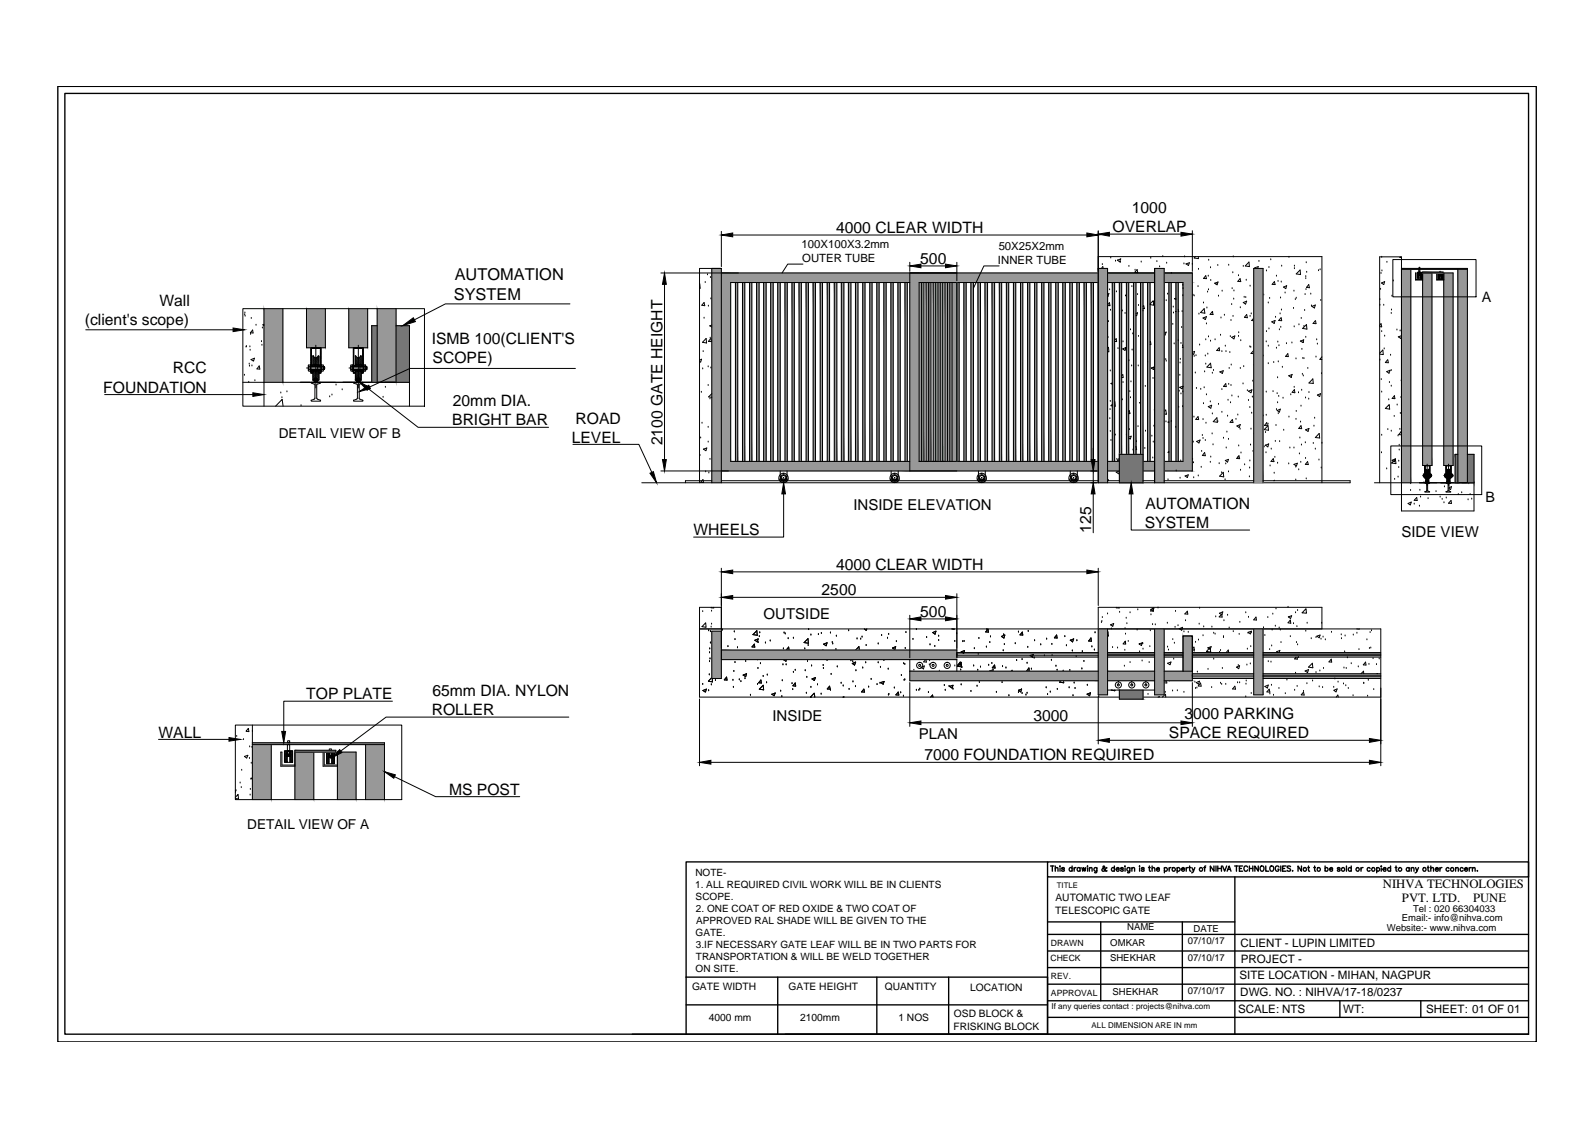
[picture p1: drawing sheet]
<svg xmlns="http://www.w3.org/2000/svg" width="297mm" height="210mm" viewBox="0 0 297 210" stroke-linecap="round" stroke-linejoin="round" font-family="sans-serif">
<defs><g id="words">
<g font-size="3">
<text x="84.7" y="52.1">AUTOMATION</text>
<text x="84.5" y="55.8">SYSTEM</text>
</g>
<g font-size="2.9">
<text x="210.8" y="39.7">1000</text>
<text x="155.7" y="43.4">4000 CLEAR WIDTH</text>
<text x="207.2" y="43.3">OVERLAP</text>
<text x="171.4" y="49.1">500</text>
<text x="29.7" y="56.9">Wall</text>
<text x="15.8" y="60.5">(client's scope)</text>
<text x="80.4" y="64.1">ISMB 100(CLIENT'S</text>
<text x="32.2" y="69.6">RCC</text>
<text x="80.6" y="67.7">SCOPE)</text>
<text x="19.2" y="73.1">FOUNDATION</text>
<text x="84.3" y="75.6">20mm DIA.</text>
<text x="84.2" y="79.2">BRIGHT BAR</text>
<text x="106.5" y="82.4">LEVEL</text>
<text x="107.2" y="78.9">ROAD</text>
<text x="123.4" y="82.9" transform="rotate(-90 123.4 82.9)">2100 GATE HEIGHT</text>
<text x="213.3" y="94.8">AUTOMATION</text>
<text x="129.1" y="99.7">WHEELS</text>
<text x="203.2" y="99.2" transform="rotate(-90 203.2 99.2)">125</text>
<text x="213.2" y="98.4">SYSTEM</text>
<text x="155.7" y="106.1">4000 CLEAR WIDTH</text>
<text x="153" y="110.9">2500</text>
<text x="171.4" y="114.9">500</text>
<text x="57" y="130.2">TOP PLATE</text>
<text x="80.5" y="129.7">65mm DIA. NYLON</text>
<text x="29.5" y="137.4">WALL</text>
<text x="80.4" y="133.2">ROLLER</text>
<text x="192.5" y="134.3">3000</text>
<text x="217.7" y="137.4">SPACE REQUIRED</text>
<text x="220.6" y="133.9">3000 PARKING</text>
<text x="172.1" y="141.5">7000 FOUNDATION REQUIRED</text>
<text x="83.6" y="148">MS POST</text>
</g>
<g font-size="2.8">
<text x="158.9" y="95">INSIDE ELEVATION</text>
<text x="261" y="100">SIDE VIEW</text>
<text x="142.2" y="115.2">OUTSIDE</text>
<text x="143.9" y="134.2">INSIDE</text>
<text x="171.1" y="137.7">PLAN</text>
</g>
<g font-size="2.7">
<text x="276" y="56.2">A</text>
<text x="276.7" y="93.5">B</text>
</g>
<g font-size="2.5">
<text x="51.9" y="81.7">DETAIL VIEW OF B</text>
<text x="46" y="154.5">DETAIL VIEW OF A</text>
</g>
<g font-size="2.4">
<text x="257.5" y="165.3">NIHVA TECHNOLOGIES</text>
<text x="261.1" y="168">PVT. LTD.</text>
<text x="274.3" y="168">PUNE</text>
</g>
<g font-size="2.2">
<text x="231" y="176.4">CLIENT - LUPIN LIMITED</text>
<text x="231.1" y="179.4">PROJECT -</text>
<text x="230.8" y="182.4">SITE LOCATION - MIHAN, NAGPUR</text>
<text x="231" y="185.6">DWG. NO. : NIHVA/17-18/0237</text>
<text x="230.6" y="188.7">SCALE: NTS</text>
<text x="250.1" y="188.7">WT:</text>
<text x="265.6" y="188.7">SHEET: 01 OF 01</text>
</g>
<g font-size="2.1">
<text x="149.3" y="46.2">100X100X3.2mm</text>
<text x="186" y="46.6">50X25X2mm</text>
<text x="149.4" y="48.8">OUTER TUBE</text>
<text x="185.9" y="49.1">INNER TUBE</text>
</g>
<g font-size="1.9">
<text x="129.5" y="165.4">1. ALL REQUIRED CIVIL WORK WILL BE IN CLIENTS</text>
<text x="129.5" y="163.2">NOTE-</text>
<text x="129.6" y="167.6">SCOPE.</text>
<text x="196.6" y="167.9">AUTOMATIC TWO LEAF</text>
<text x="129.6" y="169.9">2. ONE COAT OF RED OXIDE &amp; TWO COAT OF</text>
<text x="129.6" y="172.1">APPROVED RAL SHADE WILL BE GIVEN TO THE</text>
<text x="196.5" y="170.2">TELESCOPIC GATE</text>
<text x="129.6" y="174.4">GATE.</text>
<text x="129.6" y="176.6">3.IF NECESSARY GATE LEAF WILL BE IN TWO PARTS FOR</text>
<text x="129.6" y="178.9">TRANSPORTATION &amp; WILL BE WELD TOGETHER</text>
<text x="128.9" y="184.3">GATE WIDTH</text>
<text x="129.6" y="181.1">ON SITE.</text>
<text x="146.9" y="184.3">GATE HEIGHT</text>
<text x="164.8" y="184.3">QUANTITY</text>
<text x="180.7" y="184.6">LOCATION</text>
<text x="132" y="190.2">4000 mm</text>
<text x="149" y="190.2">2100mm</text>
<text x="167.3" y="190.2">1 NOS</text>
<text x="177.6" y="191.8">FRISKING BLOCK</text>
<text x="177.6" y="189.5">OSD BLOCK &amp;</text>
</g>
<g font-size="1.8">
<text x="209.9" y="173.1">NAME</text>
<text x="222.3" y="173.5">DATE</text>
<text x="258.2" y="173.3">Website:- www.nihva.com</text>
<text x="261" y="171.6">Email:- info@nihva.com</text>
<text x="263.2" y="169.8">Tel : 020 66304033</text>
<text x="206.7" y="178.9">SHEKHAR</text>
<text x="206.8" y="176.3">OMKAR</text>
<text x="221.2" y="175.9">07/10/17</text>
<text x="221.2" y="179">07/10/17</text>
<text x="207.2" y="185.3">SHEKHAR</text>
<text x="221.2" y="185.2">07/10/17</text>
</g>
<g font-size="1.6">
<text x="195.6" y="179">CHECK</text>
<text x="195.7" y="176.2">DRAWN</text>
<text x="195.7" y="182.4">REV.</text>
<text x="195.7" y="185.5">APPROVAL</text>
</g>
<g font-size="1.5">
<text x="195.8" y="188">If any queries contact : projects@nihva.com</text>
<text x="203.3" y="191.5">ALL DIMENSION ARE IN mm</text>
</g>
<text font-size="1.4" x="196.8" y="165.5">TITLE</text>
</g></defs>
<!-- layer: 0 -->
<g fill="#989898" stroke="#989898" stroke-width=".19">
<path d="M204.5 52.6v32z"/>
<path d="M206.3 52.6v32z"/>
<path d="M215 52.6v32z"/>
<path d="M216.8 52.6v32z"/>
<path d="M204.5 84.6v1.3z"/>
<path d="M206.3 84.6v1.3z"/>
<path d="M208.5 84.6v1.3z"/>
<path d="M212.9 84.6v1.3z"/>
<path d="M215 84.6v1.3z"/>
<path d="M216.8 84.6v1.3z"/>
<path d="M216.8 50.8v1.8h5.3zM216.8 50.8h5.3v1.8z"/>
<path d="M206.3 50.8v1.8h8.7zM206.3 50.8h8.7v1.8z"/>
<path d="M169.4 50.8v1.8h35.1zM169.4 50.8h35.1v1.8z"/>
<path d="M220.3 52.6v33.3h1.8zM220.3 52.6h1.8v33.3z"/>
<path d="M169.4 52.6v33.3h1.8zM169.4 52.6h1.8v33.3z"/>
<path d="M216.8 85.9v1.8h5.3zM216.8 85.9h5.3v1.8z"/>
<path d="M212.9 85.9v1.8h2.1zM212.9 85.9h2.1v1.8z"/>
<path d="M206.3 85.9v1.8h2.2zM206.3 85.9h2.2v1.8z"/>
<path d="M169.4 85.9v1.8h35.1zM169.4 85.9h35.1v1.8z"/>
<path d="M219 52.6v33.3h.4zM219 52.6h.4v33.3z"/>
<path d="M211.1 52.6v32h.5zM211.1 52.6h.5v32z"/>
<path d="M212.4 52.6v32h.5zM212.4 52.6h.5v32z"/>
<path d="M213.7 52.6v33.3h.5zM213.7 52.6h.5v33.3z"/>
<path d="M217.7 52.6v33.3h.4zM217.7 52.6h.4v33.3z"/>
<path d="M209.8 52.6v32h.4zM209.8 52.6h.4v32z"/>
<path d="M199.2 52.6v33.3h.5zM199.2 52.6h.5v33.3z"/>
<path d="M200.5 52.6v33.3h.5zM200.5 52.6h.5v33.3z"/>
<path d="M201.9 52.6v33.3h.4zM201.9 52.6h.4v33.3z"/>
<path d="M203.2 52.6v33.3h.4zM203.2 52.6h.4v33.3z"/>
<path d="M207.2 52.6v33.3h.4zM207.2 52.6h.4v33.3z"/>
<path d="M208.5 52.6v32h.4zM208.5 52.6h.4v32z"/>
<path d="M197.9 52.6v33.3h.5zM197.9 52.6h.5v33.3z"/>
<path d="M182.1 52.6v33.3h.5zM182.1 52.6h.5v33.3z"/>
<path d="M183.4 52.6v33.3h.5zM183.4 52.6h.5v33.3z"/>
<path d="M184.8 52.6v33.3h.4zM184.8 52.6h.4v33.3z"/>
<path d="M186.1 52.6v33.3h.4zM186.1 52.6h.4v33.3z"/>
<path d="M187.4 52.6v33.3h.4zM187.4 52.6h.4v33.3z"/>
<path d="M188.7 52.6v33.3h.5zM188.7 52.6h.5v33.3z"/>
<path d="M190 52.6v33.3h.5zM190 52.6h.5v33.3z"/>
<path d="M191.4 52.6v33.3h.4zM191.4 52.6h.4v33.3z"/>
<path d="M192.7 52.6v33.3h.4zM192.7 52.6h.4v33.3z"/>
<path d="M194 52.6v33.3h.4zM194 52.6h.4v33.3z"/>
<path d="M195.3 52.6v33.3h.4zM195.3 52.6h.4v33.3z"/>
<path d="M196.6 52.6v33.3h.5zM196.6 52.6h.5v33.3z"/>
<path d="M180.8 52.6v33.3h.5zM180.8 52.6h.5v33.3z"/>
<path d="M176.9 52.6v33.3h.4zM176.9 52.6h.4v33.3z"/>
<path d="M178.2 52.6v33.3h.4zM178.2 52.6h.4v33.3z"/>
<path d="M179.5 52.6v33.3h.4zM179.5 52.6h.4v33.3z"/>
<path d="M176.5 52.6v33.3h.4zM176.5 52.6h.4v33.3z"/>
<path d="M177.3 52.6v33.3h.9zM177.3 52.6h.9v33.3z"/>
<path d="M134.3 50.8v1.8h35.1zM134.3 50.8h35.1v1.8z"/>
<path d="M134.3 52.6v33.3h1.8zM134.3 52.6h1.8v33.3z"/>
<path d="M134.3 85.9v1.8h35.1zM134.3 85.9h35.1v1.8z"/>
<path d="M175.1 52.6v33.3h.5zM175.1 52.6h.5v33.3z"/>
<path d="M171.2 52.6v33.3h.4zM171.2 52.6h.4v33.3z"/>
<path d="M172.5 52.6v33.3h.4zM172.5 52.6h.4v33.3z"/>
<path d="M173.8 52.6v33.3h.5zM173.8 52.6h.5v33.3z"/>
<path d="M176 52.6v33.3h.5zM176 52.6h.5v33.3z"/>
<path d="M174.7 52.6v33.3h.4zM174.7 52.6h.4v33.3z"/>
<path d="M171.6 52.6v33.3h.5zM171.6 52.6h.5v33.3z"/>
<path d="M172.9 52.6v33.3h.5zM172.9 52.6h.5v33.3z"/>
<path d="M168.5 52.6v33.3h.5zM168.5 52.6h.5v33.3z"/>
<path d="M158 52.6v33.3h.5zM158 52.6h.5v33.3z"/>
<path d="M159.3 52.6v33.3h.5zM159.3 52.6h.5v33.3z"/>
<path d="M160.7 52.6v33.3h.4zM160.7 52.6h.4v33.3z"/>
<path d="M162 52.6v33.3h.4zM162 52.6h.4v33.3z"/>
<path d="M163.3 52.6v33.3h.4zM163.3 52.6h.4v33.3z"/>
<path d="M164.6 52.6v33.3h.4zM164.6 52.6h.4v33.3z"/>
<path d="M165.9 52.6v33.3h.4zM165.9 52.6h.4v33.3z"/>
<path d="M167.2 52.6v33.3h.5zM167.2 52.6h.5v33.3z"/>
<path d="M156.7 52.6v33.3h.5zM156.7 52.6h.5v33.3z"/>
<path d="M148.8 52.6v33.3h.4zM148.8 52.6h.4v33.3z"/>
<path d="M150.1 52.6v33.3h.5zM150.1 52.6h.5v33.3z"/>
<path d="M151.4 52.6v33.3h.5zM151.4 52.6h.5v33.3z"/>
<path d="M152.8 52.6v33.3h.4zM152.8 52.6h.4v33.3z"/>
<path d="M154.1 52.6v33.3h.4zM154.1 52.6h.4v33.3z"/>
<path d="M155.4 52.6v33.3h.4zM155.4 52.6h.4v33.3z"/>
<path d="M137 52.6v33.3h.4zM137 52.6h.4v33.3z"/>
<path d="M138.3 52.6v33.3h.4zM138.3 52.6h.4v33.3z"/>
<path d="M139.6 52.6v33.3h.4zM139.6 52.6h.4v33.3z"/>
<path d="M140.9 52.6v33.3h.5zM140.9 52.6h.5v33.3z"/>
<path d="M142.2 52.6v33.3h.5zM142.2 52.6h.5v33.3z"/>
<path d="M143.5 52.6v33.3h.5zM143.5 52.6h.5v33.3z"/>
<path d="M144.8 52.6v33.3h.5zM144.8 52.6h.5v33.3z"/>
<path d="M146.2 52.6v33.3h.4zM146.2 52.6h.4v33.3z"/>
<path d="M147.5 52.6v33.3h.4zM147.5 52.6h.4v33.3z"/>
<path d="M204.5 50v39.9h1.8zM204.5 50h1.8v39.9z"/>
<path d="M215 50v39.9h1.8zM215 50h1.8v39.9z"/>
<path d="M132.6 50v39.9h1.7zM132.6 50h1.7v39.9z"/>
<path d="M233.5 50v39.9h1.7zM233.5 50h1.7v39.9z"/>
<path d="M261 50.2v39.7h1.7zM261 50.2h1.7v39.7z"/>
<path d="M271.5 50.2v39.7h1.8zM271.5 50.2h1.8v39.7z"/>
<path d="M268.9 50.8v35.9h1.7zM268.9 50.8h1.7v35.9z"/>
<path d="M264.9 50.8v35.9h1.8zM264.9 50.8h1.8v35.9z"/>
<path d="M261 50v.2h12.3zM261 50h12.3v.2z"/>
<path d="M264.9 50.7v.1h3.8zM264.9 50.7h3.8v.1z"/>
<path d="M215 117.1v12.3h1.8zM215 117.1h1.8v12.3z"/>
<path d="M204.5 117.1v12.3h1.8zM204.5 117.1h1.8v12.3z"/>
<path d="M169.4 125v1.8h35.1zM169.4 125h35.1v1.8z"/>
<path d="M216.8 125v1.8h5.3zM216.8 125h5.3v1.8z"/>
<path d="M206.3 125v1.8h8.7zM206.3 125h8.7v1.8z"/>
<path d="M233.5 117.1v12.3h1.7zM233.5 117.1h1.7v12.3z"/>
<path d="M134.3 121.1v1.8h43.9zM134.3 121.1h43.9v1.8z"/>
<path d="M132.6 117.6v8.8h1.7zM132.6 117.6h1.7v8.8z"/>
<path d="M220.3 118.4v6.6h1.8zM220.3 118.4h1.8v6.6z"/>
<path d="M47 138.7v10.2h3.5zM47 138.7h3.5v10.2z"/>
<path d="M68.1 138.7v10.2h3.5zM68.1 138.7h3.5v10.2z"/>
<path d="M62.8 140.1v8.8h3.5zM62.8 140.1h3.5v8.8z"/>
<path d="M54.9 140.1v8.8h3.5zM54.9 140.1h3.5v8.8z"/>
<path d="M47 138.3v.4h24.6zM47 138.3h24.6v.4z"/>
<path d="M54.9 139.7v.4h7.6zM54.9 139.7h7.6v.4z"/>
<path d="M49.2 57.5v13.7h3.5zM49.2 57.5h3.5v13.7z"/>
<path d="M70.2 57.5v13.7h3.6zM70.2 57.5h3.6v13.7z"/>
<path d="M65 57.5v7.3h3.5zM65 57.5h3.5v7.3z"/>
<path d="M57.1 57.5v7.3h3.5zM57.1 57.5h3.5v7.3z"/>
</g>
<g fill="none" stroke="#000" stroke-width=".19">
<path d="M45.2 57.5h33.9v18.1h-33.9zM45.6 58.6h.1M45.6 58.3h.1M45.6 58.9h.1M46.8 59.3h.1M49.2 57.5v18.1M52.7 57.5v13.8M57.1 57.5v7.3h3.5v-7.3M65 57.5v7.3h3.5v-7.3M70.2 57.5v13.7M73.8 57.5v13.7M106.1 56.6h-23.2l-5.7 3"/>
<path d="M123.1 50.8h81.4M123.8 53v32.6M130.3 52.9l.1 .8h-.1M131.1 59.3h.1M131.1 56.3l.1 .6h-.5zM131.3 52.6h.1M131.8 51.2h.1M131.9 57h.1M132.3 51.7h.1M132.4 55.7h.1M132.6 50v39.9M134.3 43.1v6.6"/>
<path d="M136.5 43.8h65.9M137 52.6v33.3M137.4 52.6v33.3M138.3 52.6v33.3M138.7 52.6v33.3M139.6 52.6v33.3M140 52.6v33.3M140.9 52.6v33.3M141.4 52.6v33.3M142.2 52.6v33.3M142.7 52.6v33.3M143.5 52.6v33.3"/>
<path d="M144 52.6v33.3M144.8 52.6v33.3M145.3 52.6v33.3M146.2 52.6v33.3M146.6 52.6v33.3M147.5 52.6v33.3M147.9 52.6v33.3M148.8 52.6v33.3M149.2 52.6v33.3M149.5 49.2h-2.8l-1.1 1.6M150.1 52.6v33.3M150.6 52.6v33.3"/>
<path d="M151.4 52.6v33.3M151.9 52.6v33.3M152.8 52.6v33.3M153.2 52.6v33.3M154.1 52.6v33.3M154.5 52.6v33.3M155.4 52.6v33.3M155.8 52.6v33.3M156.7 52.6v33.3M157.2 52.6v33.3M158 52.6v33.3M158.5 52.6v33.3"/>
<path d="M159.3 52.6v33.3M159.8 52.6v33.3M160.7 52.6v33.3M161.1 52.6v33.3M162 52.6v33.3M162.4 52.6v33.3M163.3 52.6v33.3M163.7 52.6v33.3M164.6 52.6v33.3M165 52.6v33.3M165.9 52.6v33.3M166.3 52.6v33.3"/>
<path d="M167.2 52.6v33.3M167.7 52.6v33.3M168.5 52.6v33.3M169 52.6v33.3M169.4 52.6h-33.3v33.3h33.3M169.4 48.9v1.6M169.4 50.8v36.9M171.5 49.5h4.6M171.6 52.6v33.3M172.1 52.6v33.3M172.5 52.6v33.3M172.9 52.6v33.3"/>
<path d="M173.4 52.6v33.3M173.8 52.6v33.3M174.3 52.6v33.3M174.7 52.6v33.3M175.1 52.6v33.3M175.6 52.6v33.3M176 52.6v33.3M176.5 52.6v33.3M176.9 52.6v33.3M177.3 52.6v33.3M178.2 48.9v3.4M178.2 52.6v33.3"/>
<path d="M178.6 52.6v33.3M179.5 52.6v33.3M179.9 52.6v33.3M180.8 52.6v33.3M181.3 52.6v33.3M182.1 52.6v33.3M182.6 52.6v33.3M183.4 52.6v33.3M183.9 52.6v33.3M184.8 52.6v33.3M185.2 52.6v33.3M186.1 49.5h-2.9l-1.9 4.2"/>
<path d="M186.1 52.6v33.3M186.5 52.6v33.3M187.4 52.6v33.3M187.8 52.6v33.3M188.7 52.6v33.3M189.2 52.6v33.3M190 52.6v33.3M190.5 52.6v33.3M191.4 52.6v33.3M191.8 52.6v33.3M192.7 52.6v33.3M193.1 52.6v33.3"/>
<path d="M194 52.6v33.3M194.4 52.6v33.3M195.3 52.6v33.3M195.7 52.6v33.3M196.6 52.6v33.3M197.1 52.6v33.3M197.9 52.6v33.3M198.4 52.6v33.3M199.2 52.6v33.3M199.7 52.6v33.3M200.5 52.6v33.3M201 52.6v33.3"/>
<path d="M201.9 52.6v33.3M202.3 52.6v33.3M203.2 52.6v33.3M203.6 52.6v33.3M204.5 52.6h-33.3v33.3h33.3M204.5 50h1.8v39.9M204.5 43v46.9M204.5 47.8h41.7v42.1M205.1 50l.3-.3 .1 .3M205.3 49.3h.1M206.3 50.8h8.7M206.3 52.6h8.7"/>
<path d="M206.4 59.9h.1M206.5 54.7l-.2 .1M206.5 54.7l-.2 .5M206.6 56.9h.1M206.6 56.3l.1 .6h-.4M206.6 56.4l-.3 .4M206.6 43.6h13.3M206.6 54h.1M206.8 57.8h.1M206.9 48h.1M207.2 52.6v33.3M207.6 52.6v33.3"/>
<path d="M207.7 48.6h.1M207.9 54.4h.1M208.1 48.4l.4 .4 .2-.6-.6 .3M208.5 52.6v37.3M208.7 48.9h.1M208.9 52.6v32M209 57.9h.1M209.5 58.4h.1M209.6 55.1h.1M209.8 52.6v32M210.2 52.6v32M210.2 49.6h.1"/>
<path d="M210.8 53.4h.1M211.1 59.2h.1M211.1 52.6v32M211.4 50.3h.1M211.6 52.6v32M211.6 58.4l.3-.1-.2 .5-.1-.1M211.8 50.2l.1 .6-.6-.1zM211.9 54.9h.1M212 56.9h.1M212.4 52.6v32M212.5 48.8h.1M212.9 57.1l.1-.2 .1 .6-.2-.1"/>
<path d="M212.9 57.9h.1M212.9 52.6v37.3M213.7 52.6v33.3M214.2 56.6l.6-.6 .1 .9-.7-.2M214.2 52.6v33.3M214.3 48.1h.1M215.4 48.7h.1M216 49.7h.1M216.5 47.8h.1M216.8 50.8h5.3v36.9h-5.3M216.8 52.6h3.5v33.3h-3.5M217.2 56h.1"/>
<path d="M217.3 49h.1M217.4 54.8h.1M217.7 52.6v33.3M218.1 50.8h.1M218.1 52.6v33.3M218.5 57.2h.1M218.5 58.3h.1M219 58h.1M219 55.5l-.3 .1 .3 .2M219 52.6v33.3M219.4 57.6v.4M219.4 52.6v33.3"/>
<path d="M220.1 58h.1M220.3 55.1h.1M220.3 53.1h.1M220.3 53.8h.1M220.5 49.1h.1M220.6 47.8h.1M220.9 49.1l.6-.2-.2 .5zM222.1 49.2h.1M222.1 43v7.5M222.2 55h.1M222.4 55.1h.1M222.6 47.8l-.2 .2 .8 .2v-.4"/>
<path d="M223.1 53.4h.1M223.2 50.2h.1M223.3 58.5h.1M224 59.2l.7-.2-.2 .5zM224.1 56.4h.1M224.3 57.5l.1 .8-.8-.1zM224.6 51.4l.1 .5h-.6zM224.8 57.4h.1M224.9 54.4h.1M225 51.4h.1M225.1 54h.1M225.1 48.5h.1"/>
<path d="M225.4 49.9h.1M225.5 52.2h.1M225.8 58l.1 .6-.5-.1zM225.8 58.2h.1M226.5 52.9h.1M226.8 49.4h.1M226.8 52.5l-.1 .5-.5-.3 .6-.2M226.9 55.2h.1M227.4 59.2h.1M227.6 54.2h.1M228 58.7h.1M228.8 49.4h.1"/>
<path d="M229.2 59.7h.1M229.4 56.7h.1M229.5 53.8h.1M229.6 50.8h.1M229.6 58.9h.1M229.7 47.8h.1M229.8 55.7h.1M229.8 54.2h.1M230.6 51.4h.1M230.9 51.9l.2 .6-.6-.1zM231 57.3h.1M231.5 49.6h.1"/>
<path d="M231.5 56.3l.7-.2-.2 .5zM231.7 55.4h.1M232 55.4h.1M232.1 52.2h.1M232.2 58.6l.1 .6-.6-.1zM232.6 48.8l.1 .9-.8-.2zM232.8 58.9h.1M232.8 53.3h.1M233 58.5h.1M233.5 59.3l-.4 .4h.4M233.9 50l-.2-.1 .6-.2-.1 .3M234.5 48.7h.1"/>
<path d="M235.3 54.9h.1M235.9 50.5h.1M236.2 56.4h.1M236.3 49.8h.1M236.4 55.6h.1M236.7 48.4h.1M236.8 59.9l.7-.2-.2 .5-.4-.3M237.3 52.5l.2 .5h-.6zM237.5 59.1h.1M237.7 51.4h.1M238 52.4h.1M238.4 58.5h.1"/>
<path d="M238.5 55.5h.1M238.6 59.2l-.5 .5h.6l-.1-.5M238.6 52.5h.1M238.6 57.7h.1M238.7 49.6h.1M239 53.5l.6-.3-.1 .6zM239.3 54.6h.1M240 47.9h.1M240.9 57.4h.1M241 54.2h.1M241.1 50h.1M241.1 49.6h.1"/>
<path d="M241.2 55.8h.1M241.4 55.5h.1M241.4 51l.7-.7 .1 .8zM242.3 59.3h.1M243 57.8h.1M243 54.9h.1M243.2 51.9h.1M243.2 51.5h.1M243.2 53.9h.1M243.3 48.9h.1M243.3 53.5l.6 .1-.2-.6-.4 .6M243.3 50.7h.1"/>
<path d="M244.1 54.8h.1M244.2 57h.1M244.3 57.1l.7-.3-.2 .6zM245 59.7l-.5 .5 .6 .1-.1-.6M245.5 50.4h.1M245.8 50.2h.1M246 56h.1M257 56.9h.1M257 55.8h.1M257.1 53.9h.1M257.2 50.9h.1M257.3 52.7l.6-.2-.2 .5z"/>
<path d="M257.3 47.9h.1M257.4 50.5h.1M257.7 56.9h.1M258.3 48.9h.1M259.1 58.4h.1M259.1 57.7h.1M259.2 55.2h.1M259.4 48.3h15.5v7h-15.5zM259.5 52.3h.1M260.8 47.8l-.1 .2h.3M261 50h12.3v39.9M261 50.2h12.3"/>
<path d="M262.7 50.2v39.8M264 51l.2-.3v1.1M264 51.1l.3-.3v.3M264 50.7v.1M264.1 50.7l-.1 .2M264.2 51h.1M264.2 51.2l-.2 .2M264.2 51v.2M264.2 51.2h.3M264.2 50.2h.2v.5h-.2zM264.2 50.9l-.2 .2M264.2 51l-.2 .2"/>
<path d="M264.2 51.3l-.2 .2M264.2 51.4l-.2 .2M264.2 51.4l-.2 .3M264.2 51.5l-.2 .3M264.2 51.6l-.2 .2M264.2 51.7l-.1 .1M264.2 51.8h-.1M264.2 50.8h.2zM264.3 49.8h.1v.2h-.1zM264.3 51.1v.1M264.3 51.1h.1zM264.4 51.1v.1"/>
<path d="M264.5 51.2h.1M264.5 50.7v1.1l.2-.2M264.5 51h.1M264.5 50.7l-.3 .1M264.5 51v.2M264.6 50.7l-.1 .1M264.7 50.7l-.2 .2M264.7 51.8h.1M264.7 50.8l-.7 .5M264.7 50.9l-.2 .2M264.7 51l-.2 .2M264.7 51.1l-.2 .3"/>
<path d="M264.7 50.8l-.2 .2M264.7 51.2l-.2 .2M264.7 51.3l-.2 .2M264.7 51.4l-.2 .2M264.7 51.5l-.2 .2M264.7 51.6l-.1 .2M264.7 51.7l-.1 .1M264.9 52.1h-1.2l-.1-1.3v1.4h1.3M264.9 50.8h3.8v-.1h-3.8v36h1.8v-35.9M267.6 50.8v1.4h1.3M267.6 50.8v1.3h1.3M267.9 51.1l.2-.3v1.1"/>
<path d="M267.9 50.8v.1M268 50.8l-.1 .2M268.1 51.1h.1M268.1 51.2l-.2 .2M268.1 51.3l-.2 .2M268.1 51.4l-.2 .2M268.1 51.1v.3M268.1 51.4h.3M268.1 50.5h.2v.2h-.2zM268.1 50.9l-.2 .3M268.1 51l-.2 .3M268.1 51.1l-.2 .2"/>
<path d="M268.1 51.5l-.2 .2M268.1 51.6l-.2 .2M268.1 51.6l-.2 .3M268.1 51.7l-.2 .2M268.1 51.8l-.1 .1M268.1 51.9h.1M268.2 50.9v.3M268.2 51.3v.1M268.2 50.9h.1M268.2 51.3h.1M268.3 51.3v.1M268.3 51.1h.1"/>
<path d="M268.3 50.9v.3M268.4 51.4h.1M268.4 50.8v1.1l.2-.2M268.4 51.1h.1M268.4 50.8v.1M268.4 51.1v.3M268.5 50.8l-.1 .2M268.6 50.8l-.2 .3M268.6 51.9h.1M268.6 50.9l-.2 .2M268.6 51l-.2 .2h-.3M268.6 51.1l-.2 .2"/>
<path d="M268.6 51.1l-.2 .3M268.6 51.2l-.2 .3M268.6 51.3l-.2 .2M268.6 51.4l-.2 .2M268.6 51.4l-.2 .3M268.6 51.5l-.2 .3M268.6 51.6l-.2 .3M268.6 51.8l-.2 .1M268.6 51.9h-.1M268.9 50.8h1.7v35.9h-1.7zM271.5 50.2v39.7M16 61.4h27.4"/>
<path d="M19.5 73.5h27.6M45.2 71.2h31.1M45.5 69.9h.1M45.8 64.6h.1M45.9 64.6h.1M46.3 71.2h.1M46.4 67.8h.1M46.5 68.2h.1M46.5 64.6h.1M46.6 65.2h.1M46.7 62.3h.1M46.8 67l.6-.3-.2 .6z"/>
<path d="M46.9 68.2h.1M47 61.5l.1 .5h-.5zM47.5 70.9h.1M47.7 60.6h.1M48.4 68.7h-.5l.4-.5 .1 .5M48.7 63.6h.1M48.8 64.3h.1M48.9 61.1h.1M49.2 60.4l-.2 .1 .2 .2M51.3 75.6l1.2-1.2 .2 1.2M52.3 73.2h.1M52.5 74.1h.1"/>
<path d="M53.4 73h.1M56.1 75.6h.1M57.9 71.3h.1M58 74.6v.1h1.7v-.1M58 71.3h1.7M58 74.5l-.1 .1M58 68.3v-.2l.1 .2M58 68.8v.2l.1-.2M58 71.4l.5 .1M58.1 68.8v.2h.2M58.1 68.8l.5 .1M58.3 67.9l.5 .3 .6-.3"/>
<path d="M58.3 68.2h1.1M58.3 67.9h1.1M58.3 68.9h1.1M58.3 69.2h1.1M58.3 68.1h-.2v.2M58.3 68.9l.5 .3M58.3 69.2l.5-.3 .6 .3M58.3 67.9v.3M58.3 68.9v.3M58.5 71.5l.1 .2v2.5l-.1 .1M58.5 74.3l-.5 .2M58.6 68.2l-.5 .1"/>
<path d="M58.8 67.9v.4M58.8 68.8v.4M58.8 67.9l.6 .3M58.8 67.9l-.5 .3M59.1 68.2l.5 .1M59.1 74.3l.6 .2M59.1 71.5l-.1 .2v2.4l.1 .2M59.4 68.1h.2v.2M59.4 67.9v.3M59.4 68.9v.3M59.4 68.9l-.6 .3M59.6 68.3v-.2l.1 .2"/>
<path d="M59.6 68.8v.2l.1-.2M59.6 68.8v.2h-.2M59.6 68.8l-.5 .1M59.6 74.5l.1 .1M59.7 71.3h-.1M59.7 71.4l-.6 .1M61.4 73.9h.1M61.8 73.6h.1M62.6 71.7h.1M63.7 72.6h.1M65.9 68.3v-.2l.1 .2M65.9 68.8v.2l.1-.2"/>
<path d="M65.9 71.4l.5 .1M65.9 71.3l-.1-.1h1.8l-.1 .1M65.9 74.5l-.1 .2h1.8l-.1-.2M66 68.8v.2h.2M66 68.8l.5 .1M66.2 68.2h1.1M66.2 67.9h1.1M66.2 68.9h1.1M66.2 69.2h1.1M66.2 68.1h-.2v.2M66.2 67.9l.5 .3 .6-.3M66.2 68.9l.5 .3"/>
<path d="M66.2 69.2l.5-.3 .6 .3M66.2 67.9v.3M66.2 68.9v.3M66.4 71.5l.2 .2v2.5l-.2 .1M66.4 74.3l-.5 .2M66.5 68.2l-.5 .1M66.7 67.9v.4M66.7 68.8v.4M66.7 67.9l.6 .3M66.7 67.9l-.5 .3M66.9 74.1l.1 .2M66.9 71.7v2.5"/>
<path d="M67 68.2l.5 .1M67 71.5l-.1 .2M67 74.3l.5 .2M67.3 68.1h.2v.2M67.3 67.9v.3M67.3 68.9v.3M67.3 68.9l-.6 .3M67.5 68.3v-.2v.2M67.5 68.8v.2v-.2M67.5 68.8v.2h-.2M67.5 68.8l-.5 .1M67.5 71.4l-.5 .1"/>
<path d="M68.2 72h.1M68.6 72.4l9.3 7.2h24.3M70.2 60.7h-1v10.5M71.3 74h.1M71.8 72.1h.1M73.8 60.7h2.5v14.9M107.2 68.6h-30.9l-7.5 3.5M130.6 73.1h.1M130.7 66.9l-.4 .2M130.7 66.9l-.2 .5-.2-.1M130.7 78.8h.1M130.9 68.7h.1"/>
<path d="M131 65.5h.1M131.5 63l.1 .9-.8-.1zM131.9 71.8h.1M131.9 68.3h.1M131.9 79.6h.1M132.2 60.7l.4 .2M132.2 74.3h.1M132.3 63h.1M132.3 63.1l-.4 .5h.6l-.1-.5M132.4 68.5h.1M132.6 73.3l-.6 .6 .6 .1M132.6 60.5l-.4 .2"/>
<path d="M206.3 64.9l.1-.2 .1 .8h-.2M206.3 62.9h.1M206.7 78h.1M206.7 76.3h.1M206.8 74.8h.1M206.8 69.1h.1M207.2 75.3l-.3 .3h.3M207.2 71.3l-.3 .1 .3 .2M207.6 63.4l.3-.3 .1 .5h-.4M207.6 74.8l.1 .9h-.1M208.2 64.9h.1M208.9 70l.2-.2 .1 .5h-.3"/>
<path d="M209 74.5h.1M209.1 65l.6-.3-.2 .6zM209.1 71.2h.1M209.1 63.7h.1M210.2 76.6l.1-.1 .1 .5h-.2M210.2 67.2h.1M210.4 77h.1M210.4 72.9h.1M210.5 74.1h.1M210.5 61.4h.1M210.6 71.1h.1M210.7 68.2h.1"/>
<path d="M210.8 65.2h.1M211 62.2h.1M211.9 79.5h.1M212 68.2h.1M212 62.7h.1M212.4 74h.1M212.4 74.9l-.2 .1 .2 .1M213.3 72h.1M213.7 67.4h.1M214.2 63.7l.1-.1v.6h-.1M214.4 68.5l.6-.2-.2 .5zM214.7 70.5h.1"/>
<path d="M214.9 79.4h.1M215 76.4h.1M215 67.4h.1M215 65.3h.1M215 76.6h.1M216.8 77.6h.1M216.8 76.7l.3-.4 .1 .9-.4-.1M216.8 77.4v.2M216.8 62l.4-.2-.2 .6-.2-.1M217.1 67h.1M217.1 78.6h.1M217.2 67.3h.1"/>
<path d="M217.7 78.6h-.2l.2 .1M218.1 78.4v.1M218.4 60.4h.1M218.7 64.1h.1M219 79.6h.1M219.4 63.5h.1M219.5 75.9h.1M219.6 72.9h.1M219.7 69.9h.1M219.8 67.6h.1M219.8 66.9h.1M219.9 64h.1"/>
<path d="M219.9 73.4h.1M220.1 61h.1M220.2 64.4h.1M220.2 75.7h.1M220.3 73h.1M220.3 71.9l-.6 .2 .4 .3 .2-.4M220.3 64.6l-.1 .1h.1M222.1 65.6l.4-.2-.2 .6-.2-.2M222.3 77.7h.1M222.4 66.4h.1M222.6 69.5h.1M222.7 66.3h.1"/>
<path d="M222.8 72.3h.1M223.2 78.1h-.5l.4-.5 .1 .5M223.4 64.3h.1M223.6 72.5h.1M224 78.1h.1M224.1 75.2h.1M224.3 72.2h.1M224.3 69.3h.1M224.5 66.3h.1M224.6 63.3h.1M224.6 67.8h.1M224.6 78.8h.1"/>
<path d="M224.7 60.3h.1M224.7 73.5h.1M224.9 66h.1M225 75.7l.7-.2-.2 .5zM225.1 62.7h.1M225.4 74.8h.1M225.4 63.5h.1M225.4 67.6l.2 .9-.8-.1zM225.8 77.1h.1M225.8 69.5h.1M226 69h.1M226.3 63.3h.1"/>
<path d="M226.6 77.8l.1 .9-.8-.2zM226.8 78.5h.1M226.9 75.3h.1M227 64.8l.1 .5h-.5zM227.2 69.3l.6-.3-.2 .6zM227.3 62.4h.1M227.6 72.6h.1M227.6 65.5h.1M227.6 76.8h.1M228.2 64.5h.1M228.3 71.5l.1 .5h-.5zM228.3 65.5h.1"/>
<path d="M228.6 77.5h.1M228.7 74.5h.1M228.8 71.6h.1M228.9 68.6h.1M229 65.7h.1M229.1 62.7h.1M229.2 75h.1M229.2 71.8h.1M229.3 68h.1M229.4 62.8l.6-.2-.2 .5zM229.4 73.7h.1M229.6 78.7h-.5l.4-.6 .1 .6"/>
<path d="M230.2 78.1h.1M230.3 79.3l.7-.2-.2 .5zM230.5 77.3h.1M230.6 74h.1M230.6 62.7h.1M230.7 62h.1M230.9 79.9h.1M231 68.6h.1M231.1 63.5h.1M231.5 71.5h.1M231.6 68.3h.1M232.3 72.8h.1"/>
<path d="M232.5 74.6h.1M232.5 72.9l.6-.3-.1 .6zM232.8 64.6h.1M232.8 75.9h.1M232.9 64.7h.1M233 79.9h.1M233.1 77h.1M233.2 74h.1M233.3 71h.1M233.4 68h.1M233.5 65.6l-.1-.3-.4 .5 .5 .1M235.2 66.2v.1"/>
<path d="M235.3 77.5h.1M235.8 77.3h.1M235.8 63.7h.1M235.8 73h.1M235.9 61.8h.1M235.9 78.7l.1 .6-.5-.1 .4-.5M236.1 79h.1M236.2 64.5h.1M236.2 67.7h.1M236.3 61.3h.1M237.1 72.9h.1M237.2 67.5h.1"/>
<path d="M237.6 79.2h.1M237.7 76.3h.1M237.7 64.9h.1M237.8 73.3h.1M237.8 76.5l.6-.3-.1 .6zM237.9 70.4h.1M237.9 75h.1M238 63.7h.1M238.1 67.4h.1M238.1 77h.1M238.1 73.8h.1M238.2 64.4h.1"/>
<path d="M238.3 61.4h.1M238.5 61h.1M238.8 68.4h.1M238.9 74.2h.1M239.6 64h.1M239.8 65.9l.1 .5h-.5zM240 70l.6-.2-.2 .5zM240 77.7h.1M240.4 73.5h.1M240.5 70.3h.1M240.6 63.9h.1M241 60.9h.1"/>
<path d="M241 72.1h.1M241.1 72.6v.6l-.5-.1zM241.4 66.8h.1M241.4 78.1h.1M241.4 76.6h.1M241.8 73.2h.1M241.9 60.5h.1M242.2 63.5l.4 .3 .2-.5-.6 .2M242.2 78.6h.1M242.3 75.6h.1M242.3 79.3l.1 .5h-.5zM242.4 72.7h.1"/>
<path d="M242.5 65.1h.1M242.5 69.7h.1M242.6 66.8h.1M242.7 70h.1M242.8 63.8h.1M242.8 60.8h.1M242.8 66.8h.1M243.1 74.1h.1M243.2 62.8h.1M243.3 60.5l.1 .8-.8-.1zM243.6 68.6h.1M243.7 74.3h.1"/>
<path d="M243.8 73.1h.1M244.5 70.6l.1 .8-.8-.1zM244.7 79.4h.1M244.8 77.9h.1M245.1 66.5h.1M245.2 63.3h.1M245.3 64.1h.1M245.3 73.6l.6-.3-.1 .6zM246.1 69.6h.1M246.2 66.5l-.4 .4 .4 .1M256.9 65.8l.6-.6 .1 .8h-.7M256.9 60.6l.3-.3 .1 .6-.4-.1"/>
<path d="M257 67.1h.1M257.2 70.7h.1M257.3 61.8h.1M257.3 73h.1M257.8 65h.1M257.9 62.6h.1M258 76.1l.7-.7 .1 .8zM258.2 69.2l.7-.2-.2 .5zM258.4 67l-.4 .5 .5 .1v-.6M258.6 74.5h.1M258.8 71.2h.1M259 66.2h.1"/>
<path d="M259.1 71.9h.1M259.1 69h.1M259.6 77.6h.1M259.7 73.7l.1 .6-.5-.1zM260.2 61.5h.1M260.2 75.4h.1M260.7 80h.1M260.7 61.6h.1M260.8 77h.1M260.9 74h.1M261 71h.1M261 62.5l-.6 .2 .5 .3 .1-.3"/>
<path d="M106.7 82.8h12.3l2.4 5.2M123.1 87.7h81.4M130.3 89.9v-39.9h4v39.9M130.4 84.8h.1M130.5 81.6h.1M130.9 89.3l.1 .6-.5-.1zM131 83.7l.6-.3-.1 .5zM131.4 87.9h.1M131.9 82.3h.1M132 88.1h.1M132.2 85.6h.1M132.6 89.5h-5v.4"/>
<path d="M134.3 89.5h70.2M145.1 89.2a.87 .87 0 0 0 .8 .7 .87 .87 0 0 0 .9-.7M145.3 87.7v1.1l.5 .5h.3l.5-.5v-1.1M145.3 89.2a.62 .62 0 0 0 .6 .4 .62 .62 0 0 0 .6-.4M145.5 89.2l.4 .3 .4-.3M145.9 92v8h-16.7M165.8 89.2a.87 .87 0 0 0 .8 .7 .87 .87 0 0 0 .9-.7M166 87.7v1.1l.4 .5h.4l.5-.5v-1.1M166 89.2a.59 .59 0 0 0 .6 .4 .59 .59 0 0 0 .6-.4M166.2 89.2l.4 .3 .4-.3M182 89.2a.87 .87 0 0 0 .8 .7 .87 .87 0 0 0 .9-.7M182.2 87.7v1.1l.4 .5h.4l.5-.5v-1.1"/>
<path d="M182.3 89.2a.62 .62 0 0 0 .6 .4 .62 .62 0 0 0 .5-.4M182.4 89.2l.4 .3 .4-.3M199.1 89.2a.87 .87 0 0 0 .8 .7 .87 .87 0 0 0 .9-.7M199.3 87.7v1.1l.5 .5h.4l.4-.5v-1.1M199.4 89.2a.59 .59 0 0 0 .6 .4 .59 .59 0 0 0 .5-.4M199.5 89.2l.4 .3 .4-.3M203.6 83.5v2.1M203.6 87.7v2.2M203.6 92v7.2M206.3 89.5l.1-.2v.2M206.3 87.7h2.2l-.6 .2 .4 .4 .2-.5M206.3 85.9h2.2"/>
<path d="M206.3 89.5h2.2M206.8 80.3h.1M206.9 82h.1M207.7 81h.1M208 85.6h.1M208.5 85.3l-.4 .4 .4 .1M208.5 84.6h4.4M209.8 81h.1M210.2 81.4l.5-.2-.2 .6-.3-.2M210.3 80h.1M210.7 92v6.7h22M211 83.8h.1"/>
<path d="M211.6 83.2l.1 .5h-.1M211.6 82.3h.1M212.9 87.7h2.1M212.9 85.9h2.1M212.9 89.5h2.1M213.2 83.5h.1M213.3 80.3h.1M214.5 81.2h.1M214.7 85.3h.1M214.8 82.3h.1M215 89.9v-39.9h1.8v39.9M216.8 89.5h16.7"/>
<path d="M217.5 89.4h.1M217.7 84.1l-.2 .1 .2 .1M219 87.7h.1M219.8 89.1h.1M219.9 85.9h.1M220.7 88.6l.6-.2-.2 .5zM222.1 85.6h.1M222.2 82.3h.1M222.3 86.2h.1M222.3 89h.1M222.9 82.2l.6-.2-.2 .5zM223.2 88.6h.1"/>
<path d="M223.7 87h.1M223.8 84.1h.1M223.9 81.1h.1M224 81.7h.1M224.3 84.3l.2 .6-.6-.1zM224.5 82h.1M225.4 86.1h.1M225.5 85.1h.1M225.7 80.8h.1M225.9 82.8h.1M227 86.4h.1M227.5 88.1h.1"/>
<path d="M227.8 88l.1 .8-.8-.1zM227.9 81.6h.1M228.1 89.4h.1M228.2 85.8l.6-.2-.2 .5zM228.3 86.4h.1M228.4 83.4h.1M228.5 80.5h.1M228.8 87.9h.1M228.8 81.8h.1M230.6 85.2h.1M230.7 83.1h.1M230.7 84.9l.2 .5h-.6z"/>
<path d="M231 87.6h.1M231.1 84.4h.1M231.8 86.6h.1M232.7 88.8h.1M232.7 87.2h.1M232.8 85.9h.1M232.9 82.9h.1M233.4 84.1h.1M233.5 80.9h.1M233.5 89.9v-39.9h1.7v39.9M235.2 89.5h16.2v.4h-131.9M235.4 83.2h.1"/>
<path d="M235.4 80l.7-.7 .1 .8zM235.6 82.9l.5 .3 .2-.5-.7 .2M235.7 80.6h.1M235.8 84.3h.1M236.5 86.8h.1M236.7 83.7h.1M237.1 85.4l.2 .6-.6-.1zM237.2 89.5h.1M237.3 88.1h.1M237.4 85.2h.1M237.5 82.2h.1M237.9 86.3h.1"/>
<path d="M238.3 82.3h.1M239.1 80.1h.1M240 86.4h.1M240.2 83.4h.1M241 83.4h.1M241 86.5l.6-.2-.2 .5zM241.3 87h.1M241.3 89.4h.1M241.9 87.5h.1M242 84.5h.1M242.1 81.6h.1M242.2 86.1h.1"/>
<path d="M242.4 82.9h.1M243.1 82.5h.1M243.1 85.4h.1M243.1 80.1l.7-.3-.2 .5zM243.3 89.2h.1M243.5 86l.1 .5h-.5zM244.6 82.6h.1M245 83.7h.1M245.6 85.7h.1M245.7 80.7l.1 .9-.8-.1zM246.1 87.2h.1M246.2 82.6h.1"/>
<path d="M256 89.9h18.5M257.3 84.3h.1M257.3 81.1h.1M258.2 87.3h.1M258.5 80h.1M259 83.1h16.9v9h-16.9zM259.1 80.3h.1M259.2 85.7l.7-.2-.2 .5zM259.7 89.3h.1M259.9 85.5l.1 .9-.8-.2zM260.4 81.2h.1M260.4 88.9h.1"/>
<path d="M260.5 85.9h.1M260.5 87.1h.1M260.6 82.9h.1M260.6 83.8h.1M260.9 80.4l-.4 .5 .5 .1M260.9 80.4l.1 .4M262.2 93.8l.6-.3-.1 .6zM262.7 90.1h.1M262.7 91.4h.1M263.4 93.9h.1M263.8 92.7l.1 .5h-.5zM264.3 94.3h.1"/>
<path d="M264.4 91.3h.1M264.6 92.6h.1M265.2 89.9h.1M265.4 89.9v.1M265.4 91.6h.8M265.4 90h.8M265.4 91.6h.1M265.4 88.4h.1M265.4 88.7v.1v-.1M265.4 90l.3 .1M265.4 88.4h.8M265.4 88.7l.1 .1"/>
<path d="M265.4 88.7h.3M265.5 88.2h.6M265.5 88.7h.6M265.5 88.9h.6M265.5 88.3l-.1 .1M265.5 88.2l.3 .2M265.5 88.7l.3 .2M265.5 88.9l.3-.2 .3 .2M265.5 88.2v.2l.3-.2M265.5 88.7v.2M265.6 90l.1 .1M265.7 91.5l-.3 .1"/>
<path d="M265.7 88.4h.1M265.7 90.2l-.1 1.3M265.8 88.2l.3 .2v-.2M265.8 88.2v.2M265.8 88.7v.2M265.9 90.2v1.2l.3 .2M265.9 88.4h.1M265.9 90v.1M266 92.9h.1M266.1 88.2l-.3 .2M266.1 88.3l.1 .1M266.1 88.7v.2"/>
<path d="M266.1 88.7l-.3 .2M266.2 88.4h.1M266.2 88.7v.1v-.1M266.2 88.7l-.1 .1M266.2 88.7h-.3M266.2 89.9v.1M266.2 90l-.2 .1M267.4 91.6h.1M268.2 92.6h.1M268.6 93h.1M268.9 93.6h.1M269 90.7h.1"/>
<path d="M269.3 89.9v.1M269.3 91.6h.9M269.3 90h.9M269.3 91.6h.1M269.3 92.8h.1M269.3 88.4h.1M269.3 88.7v.1l.1-.1M269.3 90l.3 .1M269.4 88.4h.7M269.4 88.7l.1 .1M269.4 88.7h.2M269.5 88.2h.5"/>
<path d="M269.5 88.7h.5M269.5 88.9h.5M269.5 88.3l-.1 .1M269.5 88.2l.3 .2M269.5 88.7l.3 .2M269.5 88.9l.3-.2 .2 .2M269.5 88.2v.2l.3-.2M269.5 88.7v.2M269.6 91.5l-.3 .1M269.6 90l.1 .1M269.6 88.4h.1M269.7 90.2l-.1 1.3"/>
<path d="M269.8 88.2l.2 .2v-.2M269.8 88.2v.2M269.8 88.7v.2M269.8 91.4l.3 .2M269.8 90.8l.5-.2-.2 .6-.3-.2M269.8 90.2v1.2M269.9 90l-.1 .1M269.9 88.4h.1M270 88.3l.1 .1M270 88.2l-.2 .2M270 88.7v.2M270 88.7l-.2 .2"/>
<path d="M270.1 91.6h.1M270.1 88.4h.1M270.1 88.7v.1l.1-.1M270.1 89.9v.1M270.1 88.7l-.1 .1M270.1 88.7h-.2M270.1 90l-.2 .1M270.2 93.2l.1 .6-.5-.1zM271.5 84.6h-.5v5.3M271.6 92.1h.1M272.2 91.8h.1M273.3 84.6h1.2v10.6h-13.5v-47.4h-4.1v42.1"/>
<path d="M273.4 93.1h.1M273.5 90.1h.1M273.8 92.1h.1M274.1 93h.1M130.3 117.1h126.8v25.5M130.9 113.9h.1M131.4 116l.1 .8-.8-.1zM132 117.5h.1M132.3 119.8h.1M132.3 117.6h.1M132.4 116.8h.1M132.5 113.1l-.1 .1h.5v-.1"/>
<path d="M132.5 113.8h.1M132.5 116.2h.1M134.3 113.1h-4v16.7h126.8M134.3 105.8v20.6h-1.7v-8.8h1.7M134.5 117.3h.1M136.5 111.3h39.6M136.5 106.5h65.9M136.8 117.7h.1M136.9 119.1h.1M140.2 118.2l.7-.7 .1 .8zM140.5 120l.1 .5h-.5zM140.6 119.3l.6-.3-.2 .5-.4-.2"/>
<path d="M141.2 119.7h.1M141.4 118.6h.1M141.5 117.9h.1M142.6 119.8h.1M143.4 119.4h.1M146 117.9h.1M146.2 118.1h.1M146.8 119h.1M147.8 118.9h.1M149.7 119.7l.8-.7 .1 .8zM150.6 117.3h.1M151 118.3h.1"/>
<path d="M152.4 118.2h.1M153 118h.1M153.4 120l.6-.3-.1 .6zM154.7 117.9h.1M155 119.7h.1M155.1 119.9h.1M155.8 118.5h.1M158 117.5h.1M159.6 119h.1M160.3 119h.1M160.5 118.7h.1M161 117.1l.3 .3 .1-.3"/>
<path d="M163.5 119.9h.1M164.2 118.4h.1M165.3 118.9h.1M165.5 118.2h.1M166.9 119.5h.1M168.7 117.8h.1M169.4 114.6v7.9M170 119.1h.1M170.7 117.3h.1M171.5 115.3h4.6M172.6 118.7h.1M173.7 117.8l.6-.2-.2 .5z"/>
<path d="M174.8 118.5h.1M174.8 119.3h.1M177.3 117.1h.4M177.8 119.5h.1M178.2 118h.1M178.2 110.6v11.9M179.3 119.5h.1M179.5 119.5h.1M182.3 118.9h.1M183.8 117.3h.1M184 117.2l.1 .5h-.5zM184.3 119.7h.1"/>
<path d="M184.5 118.6h.1M186.5 118.5l.6-.2-.1 .5zM186.9 118.2h.1M189.1 119.9h.1M189.7 117.7h.1M190.4 117.7l.1 .6-.5-.1zM191.5 117.6h.1M192.7 119.3h.1M194.9 119h.1M196.8 118.3l.1 .5h-.5zM198.3 118.6h.1M199.3 119.2l.4 .3 .3-.5-.7 .3"/>
<path d="M200.5 119.3h.1M203.2 118.8l.1 .6h-.6zM203.9 117.9h.1M204.5 105.8v7M205.1 116h.1M205.2 115.7h.1M205.3 115h.1M206.3 114.3h.1M206.3 117.7v-.1l.1 .9-.1-.1M206.3 117.1v12.3h-1.8v-16.3h41.7v4M206.8 116.4l.6-.3-.2 .6zM207 117.1h.1"/>
<path d="M208 113.1l-.1 .1h.5v-.1M208.5 114h.1M209.5 117.1h.1M209.6 119.4v.6l-.5-.1zM209.6 118.1h.1M209.7 115.1h.1M209.9 116.2h.1M210.1 119.5h.1M210.5 114.1h.1M211.8 117.3h.1M211.9 113.6h.1M212.1 119.9l.6-.2-.1 .5z"/>
<path d="M212.8 119.9h.1M214.2 117.5h.1M214.3 113.5l.6-.3-.2 .6zM214.3 114.5h.1M214.6 116.3h.1M214.7 113.2l.1 .6h-.5l.4-.5M215 117.1v12.3h1.8v-12.3M215.2 116.4h.1M215.7 113.2h.1M217.4 116.1h.1M218.4 119.1h.1M218.7 119.8h.1"/>
<path d="M218.8 116.8h.1M218.9 113.9h.1M219.4 116.5h.1M219.6 117.1l.5 .3 .1-.6-.6 .3M220.5 117.7h.1M220.8 115.6h.1M221.1 113.8l.1 .6-.5-.1zM221.3 117.8h.1M222.6 119.6h.1M223.2 119.2h.1M223.3 116.2h.1M223.4 113.3h.1"/>
<path d="M224 118.4h.1M224.2 116.8h.1M225.7 116.8h.1M226 117.9h.1M226.3 118.1h.1M226.4 114.9h.1M227.1 114.2l.6-.2-.1 .5zM227.5 114.4l.1 .5h-.6zM227.9 118.6h.1M227.9 118.7h.1M227.9 115.6h.1M228.6 114.6h.1"/>
<path d="M228.9 117h.1M229.7 117.6h.1M230.8 118.2h.1M230.9 115.9h.1M232 114.1h.1M232.4 117.8l.7-.2-.3 .5zM232.4 117.9h.1M232.5 115h.1M233 117.9h.1M233.5 117.1v12.3h1.7v-12.3M233.9 114.9l.1 .6-.5-.1zM235.3 116.9h.1"/>
<path d="M235.6 118.4h.1M236.1 115h.1M236.9 117.3h.1M237 114.4h.1M237.5 116.6h.1M237.6 113.4h.1M238.2 117h.1M238.4 117.3h.1M238.6 119.7h.1M239.9 113.1h.1M239.9 114.9l.7-.2-.3 .5zM240.3 118.6h.1"/>
<path d="M240.3 115.5l.1 .6-.5-.1zM240.9 116.2h.1M241.3 114.1h.1M241.4 119.7h.1M241.5 116.7h.1M241.7 113.7h.1M243.2 117.6h.1M243.2 113.4l.1 .8-.8-.1zM243.4 116.1h.1M244.2 119h.1M245.1 118.7h.1M245.2 118.5l.6-.2-.1 .5-.4-.3"/>
<path d="M246 119h.1M246.1 116.1h.1M246.4 118.7h.1M246.8 119.2h.1M248 117.8h.1M249.8 118.2h.1M249.8 119h.1M250.5 118.4h.1M252 118.3h.1M252.7 117.1h.5M252.7 117.9h.1M254.6 119.2h.1"/>
<path d="M255.2 117.8h.1M255.4 117.5h.1M29.5 137.7h13.1M43.8 135h31v13.9h-31zM44.1 137.2h.1M45.4 137.8h.1M46.2 135.7l.2 .6-.6-.1zM46.5 139.1h.1M46.9 139.2h.1M47 136.2h.1M47 135v13.9M47 138.3h24.6v10.6"/>
<path d="M47 138.7h24.6M50.5 138.7v10.2M53.1 139.8l-.1 .2M53.3 139.8l-.3 .3M53.4 139.8l-.4 .5M53.5 140l-.5 .4M53.5 139.8v2.2M53.5 138.7h.4v1.1h-.4zM53.5 139.9l.2-.1 .2 .1M53.5 139.9h.4M53.5 139.9v.6M53.6 138h.3v.3h-.3z"/>
<path d="M53.9 139.9v.6M54 139.8v2.2M54 139.8v.1M54.2 139.8l-.2 .2M54.4 139.8l-.4 .4M54.5 139.9l-.5 .4M61.3 139.5h.4v.2h-.4zM68.1 138.7v10.2M73.1 130.6h-20.3v5.6M105.9 133.6h-34l-8.4 6.3M130.3 130.2v12.4M130.9 127.5h.1"/>
<path d="M130.9 128.6l.6-.2-.1 .5zM132 128.7h.1M132.1 125.7h.1M132.1 123.2h.1M132.1 121.6h.1M132.2 120.9h.1M132.2 122.7h.1M132.5 127.6h.1M132.6 126.2l-.7 .7 .8 .1-.1-.6M133.2 126.7h.1M134.3 122.9h43.9v2.1M134.3 121.1h43.9"/>
<path d="M135 122.2h.1M135.3 126.1l.1 .6-.5-.1zM135.6 120.4h.1M136.5 126.7h.1M136.6 128h.1M136.7 125.1h.1M136.8 122.1h.1M136.9 123.4h.1M137.3 120.7h.1M137.7 126.6h.1M138 127h.1M138.4 125.7l.6-.2-.1 .5z"/>
<path d="M138.7 126.4h.1M138.9 123.2h.1M139.5 122.6h.1M139.8 129.5h.1M139.8 122.4h.1M141.1 127.5h.1M141.1 122.9h.1M141.2 124.5h.1M141.3 121.5h.1M141.4 128.4l.7-.8 .1 .9zM141.6 123.6h.1M141.7 126.7l.1 .5h-.5z"/>
<path d="M142.1 126h.1M142.8 127.2h.1M142.9 125.7h.1M143.7 129.3l.5 .3 .2-.5-.7 .2M144.5 122.5h.1M144.5 122.6h.1M144.7 121.8h.1M145.4 128.7h.1M145.6 129.8h.1M145.7 126.8h.1M145.8 123.8h.1M145.9 122.9l.6-.3-.1 .5z"/>
<path d="M145.9 120.9h.1M146.4 123.8h.1M146.9 120.5l.1 .6-.6-.1zM147.5 127.3h.1M147.6 128.4h.1M147.8 125.2h.1M148.1 124.8h.1M148.2 127.8l-.1-.6-.4 .5 .5 .1M149.3 122.8h.1M149.9 120.9h.1M150 124.9h.1M150.1 121.7h.1"/>
<path d="M150.2 129.1h.1M150.3 126.2h.1M150.4 123.2h.1M150.5 120.2h.1M151 128h.1M151.1 124h.1M151.2 126.4l.7-.2-.2 .5zM151.6 129.1l-.7 .7M151.7 129.1v.7M152.2 127.6h.1M152.3 121.4h.1M152.9 129.3h.1"/>
<path d="M153.3 121.1v.5h-.5zM153.3 124h.1M153.3 124.5h.1M154 123h.1M154.6 128.4l-.5-.1 .4-.5 .1 .6M154.7 128.6h.1M154.8 125.6h.1M154.9 122.6h.1M155.7 121h.1M155.9 124.2h.1M156.6 127.3h.1M157 129.8h.2"/>
<path d="M157 127.8h.1M158.1 128.4h.1M158.5 123.1h.1M158.8 123.2h.1M158.8 127h.1M159 123.7h.1M159.3 127.9h.1M159.3 123.3l-.6 .3 .4 .3 .3-.6M159.4 124.9h.1M159.5 122h.1M159.7 121.6v.6l-.5-.1zM159.9 120.4l.2 .9-.8-.1z"/>
<path d="M160.7 124.4h.1M161 128.9h-.5l.4-.5 .1 .5M161.2 123.4h.1M161.3 120.2h.1M161.8 128h.1M162.2 126.5h.1M163.3 127.5h.1M163.5 123.4h.1M163.7 122.2h.1M163.9 127.3h.1M164 124.3h.1M164 127.1l.6-.2-.1 .5z"/>
<path d="M164.1 121.3h.1M164.6 123h.1M165.4 124.6h.1M165.5 129.5h.1M165.5 129.3h.1M166 122.2l.1 .6-.5-.1zM166.2 120.7l.6-.3-.2 .6zM166.6 128.1h.1M167.4 129.5l-.6-.1 .5-.5 .1 .6M167.7 129h.1M167.9 125.8h.1M168.2 129.7h.1"/>
<path d="M168.3 123.6h.1M168.4 126.7h.1M168.5 123.7h.1M168.5 126.6h.1M168.6 120.8h.1M168.9 121.3h.1M169.4 122.9v3.9h35.1M169.4 127.1v8.2M169.4 125h35.1M169.5 121.9l.1 .9-.8-.2zM170.2 122.3h.1M170.2 124.8h.1"/>
<path d="M170.7 128.6h.1M171.1 128.6h.1M171.3 128.4h.1M171.5 124.2l.5 .4 .1-.6-.6 .3M171.5 134.6h48.4M172.4 122h.1M172.4 122.8v.1M172.4 122.8l.1 .5h-.5zM172.9 129h.1M173.1 123.8h.1M173.1 123.1h.1M173.2 120.1h.1"/>
<path d="M173.3 129.8l.4-.3 .1 .3M174.1 120.4h.1M174.9 125h.1M175.8 121.5h.1M175.9 127.7h.1M176 128.6h.1M176.8 127.8h.1M176.8 127.8l.7-.2-.2 .5zM177.5 128.4h.1M177.7 122.4h.1M177.8 124h.1M178.2 121.5h26.3"/>
<path d="M178.2 122.4h26.3M178.2 121.8h26.3M178.2 122.1h26.3M178.3 124.1l.7-.7 .1 .8zM178.8 123.3l.1 .6-.5-.1zM178.9 124.8h.1M179 127.6h.1M179 121.4l.2 .1M179.1 124.3h.1M179.6 121.2l-.6 .2M179.6 121.2l-.1 .3M179.6 121.2l-.1 .5-.5-.3"/>
<path d="M180.8 128.8h.1M181.3 124h.1M181.5 120.8h.1M182 127.8h.1M182.1 124.8h.1M182.2 121.9h.1M182.4 127.1h.1M182.6 124.2h.1M183.7 120.5h.1M184.1 123.9h.1M184.4 125h-.1l.7-.2-.2 .2M184.7 123.6h.1"/>
<path d="M185.2 123.9l.1 .5h-.5zM185.6 128.9h.1M186.6 127.1h.1M186.7 124.2h.1M186.8 121.2h.1M187 120.1h.1M187.3 124.4h.1M187.9 129.6h.1M188.3 125l.2-.2v.2M189.3 123h.1M189.7 129h.1M190.3 128.3l-.2 .6-.4-.3 .6-.2"/>
<path d="M190.3 122.9h.1M190.3 129.2h.1M191.1 129.5h.1M191.3 123.5h.1M191.3 129.1h.1M191.4 120.6h.1M191.4 125h.1M191.6 124.4l.1 .6h-.5zM191.8 122.1l.7-.2-.3 .5zM192.1 124.6h.1M192.2 122.4h.1M192.6 122.6h.1"/>
<path d="M193.8 120.1h.1M194.5 122.1h.1M194.8 128.1h.1M195.1 129.4h.1M195.6 128.9h.1M195.8 123h.1M195.9 120h.1M195.9 122.1h.1M196.7 124.1h.1M196.9 124.8h.1M196.9 128.4h.1M197.6 126.8l-.3 .2 .8 .2-.1-.4"/>
<path d="M198 125h.1M198.6 120.3h.1M199.1 128.1h.1M199.2 124.9h.1M199.7 121.2h.1M199.8 129.6h.1M200 127.2h.1M200.2 128.2h.1M200.4 122.3h.1M201.5 124.6h.1M201.6 121.4h.1M201.9 123.2h.1"/>
<path d="M202.5 129.3l.6-.3-.2 .6zM202.5 127.6h.1M203.3 120.5h.1M203.8 121.1h.1M204.5 129.8v8.8M204.6 129.8h.1M206.3 125h8.7M206.3 122h8.7M206.3 126.8h8.7M206.3 128.5h8.7M206.3 121.5h8.7M206.3 122.4h8.7"/>
<path d="M206.3 121.8h8.7M206.3 122.1h8.7M206.6 137.9h48.4M206.9 128.5l.7 .2v-.2M207.2 120.6h.1M208.1 120.7h.1M208.5 128.5v1.7h4.4v-1.7M209.4 124.1h.1M209.5 121.1h.1M210.5 123.4h.1M212.2 121.4h.1M212.7 123.1h.1"/>
<path d="M212.9 120.9h.1M213.8 129.3h.1M214 123.4h.1M214.1 120.4h.1M215.7 129.8h.2M216.5 129.8l.6-.5v.5M216.8 125h5.3v1.8h-5.3M216.8 122h3.5M216.8 121.5h3.5M216.8 122.4h3.5M216.8 121.8h3.5M216.8 122.1h3.5"/>
<path d="M217 128.9h.1M217.1 126.8l-.3 .3 .5 .1M217.2 126.8l.1 .4M217.4 120.5h.1M217.6 121.1h.1M217.8 126.8h.1M218.1 123.3l-.2 .5-.5-.3 .7-.2M218.4 128.7h.1M218.6 122.8h.1M219.3 128.7h.1M220.5 128.9h.1M220.8 123.7h.1"/>
<path d="M222.1 127.1v8.2M222.1 122h11.4M222.1 125.5h11.4M222.1 126.4h11.4M222.1 125.7h11.4M222.1 126.1h11.4M222.1 121.5h11.4M222.1 122.4h11.4M222.1 121.8h11.4M222.1 122.1h11.4M222.3 120.5l.1 .6-.5-.1zM222.4 121.3h.1"/>
<path d="M222.5 127h.1M222.6 128.2h.1M222.8 127.1l.6-.2-.2 .5zM222.9 128.1h.1M223 125.2h.1M223.7 127.8h-.5l.4-.6 .1 .6M224.9 120.7l.7-.3-.2 .5zM225 124.7h.1M225.4 120.6l.1 .9-.8-.2zM225.7 128.1h.1M226 122.8h.1M227.1 121.5h.1"/>
<path d="M227.3 121.2h.1M227.3 127.3h.1M227.5 127.5h.1M227.6 124.5h.1M228.3 127.5h.1M228.4 121.5l.3-.4 .1 .4M230 127.8l.1 .6-.6-.1zM230.3 124.2l.6-.2-.2 .5zM230.5 127.2h.1M230.6 124h.1M230.9 127.2h.1M232 129.8h.1"/>
<path d="M232 127.4h.1M232.1 126.8h.1M232.2 123.9h.1M232.3 120.9h.1M232.8 123.7h.1M232.9 120.4h.1M233 129.2h.1M235.2 122h21.9M235.2 125.9h21.9M235.2 125.5h21.9M235.2 126.4h21.9M235.2 125.7h21.9"/>
<path d="M235.2 126.1h21.9M235.2 121.5h21.9M235.2 122.4h21.9M235.2 121.8h21.9M235.2 122.1h21.9M235.6 127.8l.6-.2-.2 .5zM236.2 123.2h.1M236.4 128.4l.1 .5h-.6zM236.4 121h.1M236.5 129.2h.1M236.7 123.3h.1M236.8 127.6h.1"/>
<path d="M236.8 120.3h.1M237.2 129.5h.1M238.2 128.2h.1M238.4 121.2l-.6 .2 .2 .1M238.4 121.1l-.2 .4M239.4 129.2h.1M239.7 126.7h.1M241.1 128.6h.1M241.3 125.4h.1M241.3 122.6h.1M241.4 122.4l-.3 .3 .5 .1v-.4M241.6 127.8h.1"/>
<path d="M241.7 120.1h.1M241.8 122.5h.1M242.8 128.8h.1M242.8 128.9l.1 .6-.6-.1zM243 125l.7-.3-.2 .6zM243.4 127.3h.1M243.7 124.2l.7-.7 .1 .9zM244.4 126.8h.1M245.1 125.3h.1M245.7 127.9h.1M245.8 125h.1M246.3 128.1h.1"/>
<path d="M246.5 124.5h.1M247.9 122.8l.1 .5h-.5zM248.4 128.6l.6-.3-.2 .6zM248.4 128h.1M248.6 126.4h.1M248.8 129.8l.3-.3 .1 .3M249.2 127h.1M250.2 127.4h.1M250.3 124.4h.1M250.4 121.4h.1M250.6 127.7h.1M250.7 124.5h.1"/>
<path d="M250.9 122.5h.1M251.1 128.2h.1M251.6 123.6h.1M252 129.6h.1M253 124.2h.1M253.1 121h.1M253.5 125.5l.4-.5 .1 .5M254 127.3h.1M254.3 123.3l.1 .6-.5-.1zM254.7 129.7h.1M254.8 126.7h.1M254.9 123.7h.1"/>
<path d="M255 120.8h.1M255.3 120.7h.1M255.7 122.7h.1M255.8 128.4h.1M256.3 123.8h.1M256.4 125.5h.1M256.9 122.7h.1M43.8 148.5l.5-.5 .1 .8-.6-.1M44 147.2h-.2M44 147.1l-.2 .5M44.7 145.8h.1M44.9 146.7h.1"/>
<path d="M45 143.5h.1M45.5 140.9l.7-.2-.3 .5zM46.5 141.3h.1M46.6 148.1h.1M46.6 147h.1M46.7 145.1h.1M46.8 142.2h.1M46.8 145.1h.1M53.4 140.4h.1M53.4 140.5l-.4 .4M53.4 140.6l-.4 .5M53.4 140.8l-.4 .4"/>
<path d="M53.4 140.4v.4h.7v-.4M53.4 140.5h.7M53.4 140.8h.6M53.4 140.5v.3M53.4 140.8h.1M53.5 142h.1M53.5 140.1l-.5 .5M53.5 140.3l-.5 .4M53.5 140.9l-.5 .5M53.5 141.1l-.5 .4M53.5 141.2l-.5 .5M53.5 141.4l-.5 .4"/>
<path d="M53.5 141.5l-.5 .5M53.5 141.7l-.4 .3M53.5 141.8l-.2 .2M53.6 140.6v.2M53.6 140.6h.3M53.6 140.5v-.6l-.1 .1h.4v.5M53.7 140.6v.2M53.8 140.6v.2M53.9 140.6v.2M53.9 140.4h.2M54.1 140.4h.1M54.5 140l-.4 .4"/>
<path d="M54.5 140.2l-.4 .4M54.5 140.3l-.4 .5M54.5 140.5l-.5 .5M54.5 140.7l-.5 .4M54.5 140.8l-.5 .5M54.5 141l-.5 .5M54.5 141.1l-.5 .5M54.5 141.3l-.5 .5M54.5 141.4l-.5 .5M54.5 141.6l-.4 .4M54.5 141.8l-.3 .2M54.5 141.9l-.1 .1"/>
<path d="M54.9 140.1h7.6v-.4h-7.6v9.2M54.9 142.5h-2.4v-2.4h-.2v2.6h2.6M58.4 140.1v8.8M60.2 140.1v2.6h2.6M60.4 140.1v2.4h2.4M60.9 140.1l-.1 .1M61.1 140.1l-.3 .2M61.2 140.6h.1M61.2 140.6l.7 .1M61.2 140.7l-.4 .4M61.2 140.9l-.4 .4M61.2 141.1l-.4 .3"/>
<path d="M61.2 140.6v.5h.7v-.5M61.2 140.1l-.4 .4M61.2 141.1l-.4 .5M61.2 140.7v.4M61.2 141.1h.6M61.3 140.2l-.5 .5M61.3 140.3l-.5 .5M61.3 140.5l-.5 .5M61.3 141.3l-.5 .5M61.3 141.4l-.5 .5M61.3 141.6l-.5 .5M61.3 141.8l-.5 .4"/>
<path d="M61.3 141.9l-.3 .3M61.3 142.1l-.2 .1M61.3 140.1v2.1M61.4 140.2v.5M61.4 140.9v.2M61.4 140.2h.3M61.4 140.9h.3M61.6 140.9v.2M61.7 140.2v.5M61.7 140.9v.2M61.8 140.1v2.1M61.8 141.1h.1"/>
<path d="M61.8 140.1h.1M61.8 140.7v.4M61.9 140.6h.1M62 140.1l-.2 .2M62.2 140.1l-.4 .4M62.3 140.4l-.4 .4M62.3 141.1l-.5 .5M62.3 140.1l-.5 .5M62.3 140.3l-.4 .4M62.3 140.6l-.4 .4M62.3 140.8l-.5 .4M62.3 140.9l-.5 .5"/>
<path d="M62.3 141.2l-.5 .5M62.3 141.4l-.5 .5M62.3 141.5l-.5 .5M62.3 141.7l-.5 .5M62.3 141.9l-.4 .3M62.3 142l-.2 .2M62.3 142.2h-.1M62.8 148.9v-8.8h3.5v8.8M73.5 144.7l7.6 3.7h15.7M132.4 142h122.6"/>
<circle cx="145.9" cy="89" r=".87"/>
<circle cx="145.9" cy="89" r=".06"/>
<circle cx="145.9" cy="89" r=".44"/>
<circle cx="145.9" cy="89" r=".6"/>
<circle cx="166.6" cy="89" r=".62"/>
<circle cx="166.6" cy="89" r=".87"/>
<circle cx="166.6" cy="89" r=".06"/>
<circle cx="166.6" cy="89" r=".44"/>
<circle cx="182.8" cy="89" r=".87"/>
<circle cx="182.8" cy="89" r=".06"/>
<circle cx="182.8" cy="89" r=".44"/>
<circle cx="182.8" cy="89" r=".6"/>
<circle cx="199.9" cy="89" r=".87"/>
<circle cx="199.9" cy="89" r=".06"/>
<circle cx="199.9" cy="89" r=".44"/>
<circle cx="200" cy="89" r=".62"/>
<circle cx="171.3" cy="123.9" r=".57"/>
<circle cx="171.3" cy="123.9" r=".19"/>
<circle cx="173.8" cy="123.9" r=".57"/>
<circle cx="173.8" cy="123.9" r=".19"/>
<circle cx="176.4" cy="123.9" r=".57"/>
<circle cx="176.4" cy="123.9" r=".19"/>
<circle cx="208.3" cy="127.6" r=".19"/>
<circle cx="208.3" cy="127.6" r=".57"/>
<circle cx="210.8" cy="127.6" r=".19"/>
<circle cx="210.8" cy="127.6" r=".57"/>
<circle cx="213.4" cy="127.6" r=".19"/>
<circle cx="213.4" cy="127.6" r=".57"/>
</g>
<path d="M171.6 52.6v33.3M172.9 52.6v33.3M174.3 52.6v33.3M175.6 52.6v33.3M178.2 52.6v33.3" fill="none" stroke="#0f0" stroke-width=".19"/>
<path d="M178.2 52.6v33.3" fill="none" stroke="#00f" stroke-width=".19"/>
<g fill="#000" stroke="#000" stroke-width=".19">
<path d="M75 60.7l2-1.5 .4 .7zM123.8 50.8l.3 2.2h-.7zM134.3 43.8l2.2-.4v.7zM169.4 49.5l2.1-.3v.7zM176.1 49.2l2.1 .3-2.1 .4zM202.4 43.4l2.1 .4-2.1 .3zM204.5 43.6l2.1-.3v.7zM219.9 43.3l2.2 .3-2.2 .4zM43.4 61.1l2.1 .3-2.1 .4zM47.1 73.2l2.1 .3-2.1 .3zM66.9 71.1l1.9 1-.4 .6zM66.9 72.9l1.8-1.1 .3 .6z"/>
<path d="M121 88.1l.7-.3 .6 2.1zM123.4 85.6h.7l-.3 2.1zM145.9 89.9l.4 2.1h-.7zM203.2 85.6h.7l-.3 2.1zM203.6 89.9l.3 2.1h-.7zM210.7 89.9l.3 2.1h-.7zM134.3 111.3l2.2-.4v.7zM134.3 106.5l2.2-.3v.6zM169.4 115.3l2.1-.4v.7zM176.1 110.9l2.1 .4-2.1 .3zM176.1 114.9l2.1 .4-2.1 .3zM202.4 106.2l2.1 .3-2.1 .3z"/>
<path d="M42.6 137.4l2.2 .3-2.2 .3zM52.5 136.2h.7l-.4 2.1zM169.4 134.6l2.1-.3v.7zM204.5 137.9l2.1-.4v.8zM219.9 134.3l2.2 .3-2.2 .4zM255 137.5l2.1 .4-2.1 .4zM63.3 139.6l.4 .6-1.9 .9zM71.6 143.7l2 .6-.3 .6zM130.3 142l2.1-.4v.7zM255 141.6l2.1 .4-2.1 .3z"/>
</g>
<g fill="#767676" stroke="#767676" stroke-width=".19">
<path d="M208.5 84.6v5.3h4.4zM208.5 84.6h4.4v5.3z"/>
<path d="M273.3 84.6v5.3h1.2zM273.3 84.6h1.2v5.3z"/>
<path d="M271 84.6v5.3h.5zM271 84.6h.5v5.3z"/>
<path d="M208.5 128.5v1.7h4.4zM208.5 128.5h4.4v1.7z"/>
<path d="M73.8 60.7v10.5h2.5zM73.8 60.7h2.5v10.5z"/>
<path d="M69.2 60.7v10.5h1zM69.2 60.7h1v10.5z"/>
</g>
<!-- layer: object -->
<g fill="none" stroke="#000" stroke-width=".19">
<path d="M264 50.7h.7v1.1h-.7zM267.9 50.8h.7v1.1h-.7zM55.9 71.2h20.4M57.4 68.1v.9M57.5 68v.2M57.5 68.2v.9M57.5 68h.3v1.1h-.3M57.5 68.8h.3M57.5 68.3h.3M57.8 67.9l.1 1.3zM57.9 68.2l.1-.1 .2 .2M57.9 69l.1-.1 .1 .1"/>
<path d="M57.9 68.3h1.9M58 68.3h.1M58 68.8l-.1 .1M58 68.1l.2 .2M58 68.9l.2 .1M58 64.8l-.1 .1M58 65l-.1 .2M58 65.2l-.1 .1M58 65.3l-.1 .1M58 65.4l-.1 .1M58 65.6l-.1 .1M58 65.7l-.1 .1"/>
<path d="M58 65.8l-.1 .2M58 66l-.1 .1M58 66.1l-.1 .1M58 66.2l-.1 .1M58 66.4l-.1 .1M58 66.5l-.1 .1M58 66.6l-.1 .2M58 66.8l-.1 .1M58 66.9l-.1 .1M58 67l-.1 .1M58 67.2l-.1 .1M58 67.3l-.1 .1"/>
<path d="M58 67.4l-.1 .2M58 67.6l-.1 .1M58 67.7l-.1 .1M58 67.8l-.1 .1M58 67.9l-.1 .2M58 69l-.1 .2M58 69.2l-.1 .1M58 69.3l-.1 .1M58 68.2l.1 .1M58 69h.1M58.1 69.4l-.2 .1M58.1 69.5l.1-.1v.1"/>
<path d="M58.1 68.1l.2 .2M58.1 68.8l.2 .2M58.1 64.8l-.2 .2M58.2 68.8l.1 .1M58.2 68.8l.1 2M58.2 68.1h.1M58.3 67.3l.6 .6M58.3 67.1l.7 .8M58.3 66.9l.9 1M58.3 66.7l1.1 1.2M58.3 66.5l1.1 1.1M58.3 69.7l.7 .8-.5 .5"/>
<path d="M58.3 69.3l1.1 1.1M58.3 69l-.3-.2v.6h.3M58.3 67.7l.1 .2M58.3 67.5l.3 .4M58.3 66.3v1.9M58.3 70.7v.1M58.3 70.5l.1 .2M58.3 70.3l.2 .3M58.3 70.1l.3 .4M58.3 69.9l.5 .5M58.3 64.8l-.2 .1M58.3 68.2l.1 .1"/>
<path d="M58.3 68.8v.1M58.3 66.3h.1M58.3 70.8h.1M58.3 66.3l1.1 1.1M58.3 69.2l1.1 1.1M58.3 68.8l.1 .1M58.4 66.3a.44 .44 0 0 0 .4 .3 .44 .44 0 0 0 .4-.3M58.4 68.2v.1M58.4 64.8l-.1 .1M58.4 68.2l.1 .1M58.4 68.8l.1 .1M58.5 64.8l-.1 .1"/>
<path d="M58.5 68.2l.1 .1M58.5 68.8l.1 .1M58.6 69.2l.8 .9M58.6 68.2h.1M58.6 64.8l-.1 .1M58.8 69.2l.6 .7M58.8 64.8l-.1 .1M58.8 66.7l.6 .5M58.8 70.4l-.3 .4M58.9 64.8l-.1 .1M58.9 70.4l-.4 .5M58.9 69.2l.5 .4"/>
<path d="M59 66.6l.4 .5M59.1 64.8l-.2 .1M59.1 68.2v.1M59.1 68.8v.1M59.1 70.6l-.6 .6M59.1 66.5l.3 .3M59.1 68.2l.1 .6M59.1 71.1l.1 .1M59.1 68.8l.1 .1M59.2 70.6l-.6 .6M59.2 69.2l.2 .3M59.2 68.3h.6"/>
<path d="M59.2 71l-.2 .1M59.2 70.7l-.5 .5M59.2 66.5l.2 .1M59.2 64.8l-.1 .1M59.2 68.2v.1M59.2 70.8l-.3 .4M59.2 70.8a.44 .44 0 0 0-.4-.4 .44 .44 0 0 0-.4 .4M59.2 70.7l.1 .1M59.2 68.2l.1 .1M59.2 68.8l.1 .1M59.3 66.3l.1 .2M59.3 68.8l.1 .1"/>
<path d="M59.3 70.8h.1M59.3 64.8l-.1 .1M59.3 68.2l.1 .1M59.3 66.3h.1M59.4 66.3h-.1M59.4 69.2v.1M59.4 68.8l.2 .2M59.4 69.5h.4v-4.7h-1.9v4.7h.4l1.1 1.2M59.4 68.1l.3 .2v-3.4h-1.7v3.4M59.4 66.3l.1 2M59.4 68.9v1.9M59.4 68.2l.1 .1"/>
<path d="M59.4 68.1l.2 .2M59.4 69h.1M59.5 68.8l.2 .2M59.5 64.8l-.2 .1M59.5 68.1l.2 .1M59.5 69.4v.1M59.5 69.4h.1M59.6 68.8l.1 .1M59.6 64.8l-.1 .1M59.6 68.1l.1 .1M59.7 68.8v.6h-.3M59.7 64.8l-.1 .1"/>
<path d="M59.8 67.9l.1 1.3zM59.8 68.8h-1.9M59.8 64.9l-.1 .1M59.8 65l-.1 .1M59.8 65.1l-.1 .1M59.8 65.3l-.1 .1M59.8 65.4l-.1 .1M59.8 65.5l-.1 .2M59.8 65.7l-.1 .1M59.8 65.8l-.1 .1M59.8 65.9l-.1 .1M59.8 66l-.1 .2"/>
<path d="M59.8 66.2l-.1 .1M59.8 66.3l-.1 .2M59.8 66.5l-.1 .1M59.8 66.6l-.1 .1M59.8 66.7l-.1 .1M59.8 66.8l-.1 .2M59.8 67l-.1 .1M59.8 67.1l-.1 .2M59.8 67.3l-.1 .1M59.8 67.4l-.1 .1M59.8 67.5l-.1 .1M59.8 67.6l-.1 .2"/>
<path d="M59.8 67.8l-.1 .1M59.8 67.9l-.1 .2M59.8 68.1l-.1 .1M59.8 68.2l-.1 .1M59.8 68.9l-.1 .1M59.8 69l-.1 .1M59.8 69.1l-.1 .2M59.8 69.3l-.3 .2M59.8 69.4l-.1 .1M59.9 68.1v.9M59.9 68v.2M59.9 68.2v.9"/>
<path d="M59.9 68h.3v.2M59.9 69.1h.3M59.9 68.3h.5M60.2 68.2v.9M60.2 68.1v.9M60.2 68.3h.2M60.4 68.3v.5M60.4 68.3h.1M60.4 68.8h-.5M65.3 68.1v.9M65.3 68.2v.6M65.4 68.8h.3"/>
<path d="M65.4 68.3h.3M65.4 68.2v-.2h.3v1.1h-.3M65.4 68.8v.3M65.7 67.9l.1 1.3zM65.8 68.2l.1-.1 .2 .2M65.8 69l.1-.1 .2 .1M65.8 68.8h1.9l-.2 .2M65.8 68.3h1.9M65.8 68.3h.2M65.8 68.8v.1M65.9 68.2l.2 .1M65.9 68.8v.6h.3"/>
<path d="M65.9 68.3v-3.4h1.6v3.4M65.9 64.8l-.1 .1M65.9 65l-.1 .1M65.9 65.2l-.1 .1M65.9 65.3l-.1 .1M65.9 65.4l-.1 .1M65.9 65.5l-.1 .2M65.9 65.7l-.1 .1M65.9 65.8l-.1 .1M65.9 66h-.1M65.9 66.1l-.1 .1M65.9 66.2l-.1 .1"/>
<path d="M65.9 66.3l-.1 .2M65.9 67.1l-.1 .2M65.9 66.5l-.1 .1M65.9 66.6l-.1 .1M65.9 66.8h-.1M65.9 66.9l-.1 .1M65.9 67l-.1 .1M65.9 67.3l-.1 .1M65.9 67.4l-.1 .1M65.9 67.6h-.1M65.9 67.7l-.1 .1M65.9 67.8l-.1 .1"/>
<path d="M65.9 67.9l-.1 .2M65.9 69l-.1 .1M65.9 69.1l-.1 .2M65.9 69.3l-.1 .1M65.9 69h.1M65.9 68.8l.2 .2M65.9 69.4l-.1 .1M66 68.1l.2 .2M66 68.8l.2 .2M66 64.8l-.2 .2M66 68.1l.2 .1M66.1 69.4l-.1 .1"/>
<path d="M66.1 68.8l.1 .1M66.1 68.8l.1 2M66.1 69.4v.1M66.1 68.1l.1 .1M66.1 70.8h.1M66.1 64.8l-.1 .1M66.2 66.3h-.1M66.2 67.3l.6 .6M66.2 67.1l.8 .8M66.2 66.9l1 1M66.2 66.7l1.1 1.1M66.2 66.5l1.1 1.1"/>
<path d="M66.2 69.7l1.1 1.1M66.2 69.5l1.1 1.1M66.2 69.3l1.1 1.1M66.2 69.5h-.4v-4.7h1.9v4.7h-.4M66.2 66.3h.1M66.2 70.8h.1M66.2 66.3l.1 2M66.2 67.6l.2 .3M66.2 67.5l.4 .4M66.2 66.3l.1 .1M66.2 70.7l.1 .1M66.2 70.5l.2 .2"/>
<path d="M66.2 70.3l.2 .3M66.2 70.1l.4 .4M66.2 69.9l.5 .5M66.2 68.8v.1M66.2 68.8l.1 .1M66.3 64.8l-.2 .1M66.3 68.2v.1M66.3 70.8a.47 .47 0 0 1 .4-.3 .47 .47 0 0 1 .5 .3M66.3 69.2l1 1M66.3 68.8l.1 .1M66.4 68.2v.1M66.4 64.8l-.1 .1"/>
<path d="M66.4 68.8v.1M66.4 68.8l.1 .1M66.5 66.6l.8 .8M66.5 71.1l-.1 .1M66.5 68.2v.1M66.5 69.2l.8 .8M66.5 64.8l-.1 .1M66.7 69.2l.6 .6M66.7 64.8l-.1 .1M66.7 70.4l-.3 .4M66.8 66.7l.5 .5M66.8 64.8l-.1 .1"/>
<path d="M66.8 70.4l-.4 .5M66.9 70.5l-.5 .5M66.9 66.6l.4 .4M66.9 69.2l.4 .4M66.9 64.8l-.1 .1M67 68.3h.1M67 70.5l-.6 .6M67 68.2l.1 .7M67 71.1l.1 .1M67 68.8v.1M67 70.6l-.5 .5M67 68.3h.7"/>
<path d="M67 66.5l.3 .3M67.1 70.7l-.5 .5M67.1 64.8l-.2 .1M67.1 71l-.2 .2M67.1 66.4l.2 .2M67.1 68.3h.1M67.1 70.8l-.4 .4M67.1 68.8l.1 .1M67.2 66.3a.47 .47 0 0 1-.5 .3 .47 .47 0 0 1-.4-.3M67.2 66.3h.1M67.2 70.8h.1M67.2 66.3l.1 .1"/>
<path d="M67.2 64.8l-.1 .1M67.2 68.2v.1M67.2 68.8v.1M67.2 68.8l.3 .2M67.3 68.1l.2 .2M67.3 66.3v1.9M67.3 68.9v1.9M67.3 68.2l.1 .1M67.3 69h.1M67.3 68.9l.1 .1M67.3 68.8l.2 .2M67.3 64.8l-.1 .1"/>
<path d="M67.4 68.1l.1 .1M67.4 68.8l.1 .2M67.4 69.4v.1M67.4 69.4h.1M67.5 68.1v.1M67.5 64.8l-.1 .1M67.5 68.8v.1M67.5 68.1h.1M67.5 68.8v.6h-.2l-.2-.2M67.6 64.8l-.1 .1M67.7 67.9v1.3zM67.7 69.3l-.3 .2"/>
<path d="M67.7 64.9h-.2M67.7 65l-.2 .1M67.7 65.1l-.2 .1M67.7 65.2l-.2 .2M67.7 65.4l-.2 .1M67.7 65.5l-.2 .1M67.7 65.7h-.2M67.7 65.8l-.2 .1M67.7 65.9l-.2 .1M67.7 66l-.2 .2M67.7 66.2l-.2 .1M67.7 66.3l-.2 .1"/>
<path d="M67.7 66.4l-.2 .1M67.7 66.6l-.2 .1M67.7 66.7l-.2 .1M67.7 66.8l-.2 .2M67.7 67l-.2 .1M67.7 67.1l-.2 .1M67.7 67.2l-.2 .2M67.7 67.4l-.2 .1M67.7 67.5l-.2 .1M67.7 67.6l-.2 .2M67.7 67.8l-.2 .1M67.7 67.9l-.2 .1"/>
<path d="M67.7 68l-.2 .2M67.7 68.2l-.1 .1M67.7 69l-.2 .1M67.7 69.1l-.2 .1M67.7 69.4l-.2 .1M67.7 68.1v.9M67.8 68.2v.6M67.8 68.3h.5v.5h-.5v.3M67.8 69.1h.3M68 68v.2M68 68.8v.3M68.1 68.2v.6"/>
<path d="M68.1 68h-.3v.2M68.1 68.3h.2M68.1 68.1v.9M264.3 89.9h10.2M265.1 88.3v.1M265.1 88.7v.1M265.1 88.3v.5M265.1 88.7v-.3h1.5v.3M265.1 88.3h.2v.6h-.2M265.1 88.7h.2M265.3 88.2v.7zM265.3 88.7h1"/>
<path d="M265.3 88.8h.1l-.1 .1M265.4 88.7h-.1M265.4 88.4h.1M265.4 88.3l.1 .1M265.4 88.7v.3h.1M265.4 88.4v-1.7h.8v1.7M265.4 88.7l.1 .1M265.4 86.7h-.1M265.4 86.8l-.1 .1M265.4 86.9l-.1 .1M265.4 87h-.1M265.4 87l-.1 .1"/>
<path d="M265.4 87.1l-.1 .1M265.4 87.2h-.1M265.4 87.2l-.1 .1M265.4 87.3h-.1M265.4 87.3l-.1 .1M265.4 87.4l-.1 .1M265.4 87.5h-.1M265.4 87.5l-.1 .1M265.4 87.6l-.1 .1M265.4 87.7l-.1 .1M265.4 87.8h-.1M265.4 87.8l-.1 .1"/>
<path d="M265.4 87.9h-.1M265.4 88h-.1M265.4 88l-.1 .1M265.4 88.1h-.1M265.4 88.1l-.1 .1M265.4 88.2l-.1 .1M265.4 88.3h-.1M265.4 88.3l-.1 .1M265.4 88.9h-.1M265.4 88.9l-.1 .1M265.4 86.7l-.1 .1M265.4 88.8v-.1l.1 .1"/>
<path d="M265.4 89h.1M265.5 89.7h.1M265.5 88.7h.1M265.5 88.3v.1M265.5 87.9l.3 .3M265.5 87.8l.4 .4M265.5 87.8l.5 .4M265.5 87.6l.6 .6M265.5 87.5l.6 .6M265.5 89.2l.4 .3-.2 .3M265.5 88.9l.6 .6M265.5 88.4h.1"/>
<path d="M265.5 88.3h.1M265.5 88.1l.1 .1M265.5 88.1l.2 .1M265.5 88.7v1M265.5 89.5l.1 .1M265.5 89.4l.2 .1h-.2M265.5 89.2l.3 .3-.2 .2M265.5 86.7h.1M265.5 87.4l.3 .2 .2-.2M265.5 87.4h.1M265.6 89.7h-.1M265.6 88.9l.5 .5"/>
<path d="M265.6 87.4h-.1M265.6 88.4h.1M265.6 88.7h.1M265.6 86.7h-.1M265.7 86.7h-.1M265.7 89.8l-.1 .1M265.7 88.9l.4 .4M265.7 88.7h.1M265.7 86.7h.1M265.8 88.9l.3 .3M265.8 86.7h-.1M265.8 87.6l.3 .3"/>
<path d="M265.9 89.5l-.3 .2M265.9 88.9l.2 .2M265.9 86.7h-.1M265.9 88.4h.1M265.9 87.6l.2 .2M265.9 86.7h.1M266 89.6l-.3 .2M266 89.6l-.3 .3M266 88.4l-.1 .3M266 87.6l.1 .1M266 89.8v.1M266 88.5h.3"/>
<path d="M266 89.7l-.2-.2-.2 .2M266 88.9l.3 .1v-2.3h-1v2.3h.2l.6 .6M266 89.7l-.3 .2M266 87.5l.1 .1M266 89.6l.1 .1M266 86.7h.1M266 89.7l-.2 .2M266 88.7h.1M266 89.7h.1M266 88.7l.2 .1M266 87.5l.1 .9M266.1 87.4h.1"/>
<path d="M266.1 88l-.6-.5v.9M266.1 87.4h-.1M266.1 88.9h.1M266.1 88.4h.1M266.1 88.3v.1M266.1 88.8h.1M266.1 88.7l.1 .1M266.1 88.7v1M266.1 86.7h-.1M266.1 88.3l.1 .1M266.1 86.7h.1M266.1 89h.1"/>
<path d="M266.2 88.7v.3h-.1M266.2 88.4h.1M266.2 88.3h.1M266.2 88.3h.1v.1M266.2 88.7h.1M266.2 88.4l.1-.1v.5M266.2 86.7h-.1M266.2 88.7v.1M266.2 86.7h.1M266.3 88.2v.7zM266.3 86.9h-.1M266.3 87h-.1"/>
<path d="M266.3 87.1h-.1M266.3 86.7l-.1 .1M266.3 86.8l-.1 .1M266.3 87.3l-.1 .1M266.3 87.4l-.1 .1M266.3 87l-.1 .1M266.3 87.5l-.1 .1M266.3 87.1l-.1 .1M266.3 87.7h-.1M266.3 87.2h-.1M266.3 87.2l-.1 .1M266.3 87.5h-.1"/>
<path d="M266.3 87.6l-.1 .1M266.3 87.7l-.1 .1M266.3 87.8h-.1M266.3 87.9h-.1M266.3 87.9l-.1 .1M266.3 88l-.1 .1M266.3 88.1h-.1M266.3 88.1l-.1 .1M266.3 88.2l-.1 .1M266.3 88.4h-.1M266.3 88.9h-.1M266.3 88.9l-.1 .1"/>
<path d="M266.3 89h-.1M266.3 88.4v.3M266.3 88.7l-.1 .2M266.3 88.9h.2M266.3 88.3h.2M266.5 88.7l-.3 .1M266.5 88.3v.5M266.5 88.7h.1M266.5 88.5h.1M266.6 88.7h.1M269 88.3v.5M269.1 88.3v.5"/>
<path d="M269.1 88.3h.2v.6h-.2M269.1 88.7h.2M269.1 88.4h1.4M269.3 88.2v.7zM269.3 88.8h.1M269.3 88.4h.1M269.3 88.3l.1 .1M269.3 88.3l.2 .1M269.3 88.4v-1.7h.9v1.7M269.3 86.7h.1M269.3 86.8v.1M269.3 86.9v.1"/>
<path d="M269.3 87h.1M269.3 87v.1M269.3 87.1h.1M269.3 87.1v.1M269.3 87.2h.1M269.3 87.3h.1M269.3 87.3v.1M269.3 87.4v.1M269.3 87.5h.1M269.3 87.5v.1M269.3 87.6v.1M269.3 87.7h.1"/>
<path d="M269.3 87.8h.1M269.3 87.8v.1M269.3 87.9h.1M269.3 87.9v.1M269.3 88.9h.1M269.3 88v.1M269.3 88.1h.1M269.3 88.1v.1M269.3 88.2v.1M269.3 88.3h.1M269.3 88.3v.1M269.3 88.9v.1"/>
<path d="M269.4 88.7l.1 .1-.1-.1M269.4 86.7l-.1 .1M269.4 88.8l-.1 .1M269.4 89h-.1M269.4 89h.1M269.4 88.3l.1 .1M269.4 89.7h.1M269.4 87.4h.1M269.5 87.9l.3 .3M269.5 87.8l.4 .4M269.5 87.7l.5 .5M269.5 87.6l.5 .6"/>
<path d="M269.5 89.2l.3 .3M269.5 89.1l.5 .6M269.5 88.9l.5 .6M269.5 88.3h.1M269.5 88.8l-.2-.1v.3h.2M269.5 89.7h.1M269.5 88.2h.1M269.5 88.1l.1 .1M269.5 88l.2 .2M269.5 89.5l.1 .1M269.5 89.4l.1 .2M269.5 89.3l.2 .2"/>
<path d="M269.5 86.7h-.1M269.5 87.4h.1M269.5 88.7v1M269.5 87.4l.1 .1M269.5 88.7h.1M269.5 87.4l.2 .2 .3-.2M269.6 88.9l.4 .5M269.6 88.4h.1M269.6 88.7h.1M269.6 88.9l.4 .4M269.7 89.9l.3-.2-.2 .2M269.7 86.7h-.2"/>
<path d="M269.7 87.6l.3 .4M269.7 89.5l-.1 .2-.1-.1M269.7 86.7h.1M269.8 87.6l.2 .3M269.8 88.9l.2 .3M269.8 86.7h-.1M269.8 89.5l-.2 .2M269.8 89.5l-.2 .3M269.8 87.6l.2 .2M269.8 88.9l.2 .2M269.8 86.7h.1M269.8 89.9h.1"/>
<path d="M269.9 89.6l-.3 .3M269.9 88.7h.1M269.9 88.5h.3M269.9 87.5l.1 .2M269.9 86.7h.1M270 87.4h-.1M270 89.7l-.3-.2-.2 .2M270 87.4h.1M270 88.4v.3M270 88.7l.1 .1v-.1M270 89.7h.1M270 87.4v.2"/>
<path d="M270 88.1l-.5-.6v.9M270 88.3l.1 .1zM270 87.5l.1 .9M270 88.7v1M270.1 88.8h.1M270.1 89h-.1h.2v-2.3h-.9v2.3h.2l.5 .6M270.1 88.3l.1 .1zM270.1 88.7h.1M270.1 86.7h-.2M270.1 88.3h.1M270.2 88.7v.3l-.3-.1M270.2 88.7h-.1h.1"/>
<path d="M270.2 86.7h-.1M270.2 88.2l.1 .7zM270.2 88.7h-.9M270.2 86.7v.1M270.2 86.8v.1M270.2 86.9h.1M270.2 86.9v.2M270.2 87.1v.1M270.2 87.2h.1M270.2 87.2v.1M270.2 87.3v.1M270.2 87.4v.1"/>
<path d="M270.2 87.5v.1M270.2 87.6v.1M270.2 87.7h.1M270.2 87.7v.1M270.2 87.8h.1M270.2 87.8v.1M270.2 88v.1M270.2 88.1h.1M270.2 88.1v.1M270.2 88.2v.1M270.2 88.3h.1M270.2 88.3v.1"/>
<path d="M270.2 88.4h.1M270.2 88.8v.1M270.2 88.9h.1M270.2 88.9l-.1 .1M270.2 89h.1M270.3 88.7v.1M270.3 88.3v.1M270.3 88.9h.1M270.3 88.3h.1M270.3 88.7h.1M270.3 88.3v.5M270.3 88.4v.3"/>
<path d="M270.4 88.3v.5M270.4 88.5h.2M270.5 88.4l.1 .1M270.5 88.4v.3M270.6 88.5v.2h-.2M53 139.8h1.5v2.2h-1.5zM60.8 140.1h1.5v2.1h-1.5z"/>
<circle cx="58.8" cy="70.8" r=".36"/>
<circle cx="66.7" cy="70.8" r=".36"/>
<circle cx="265.8" cy="89.7" r=".19"/>
<circle cx="269.7" cy="89.7" r=".19"/>
</g>
<!-- layer: center -->
<path d="M57.1 68.5h3.5M58.8 64.3v8M65 68.5h3.5M66.7 64.3v8M264.9 88.6h1.8M265.8 86.4v4M268.9 88.6h1.7M269.8 86.4v4" fill="none" stroke="#000" stroke-width=".19"/>
<!-- layer: object -->
<g fill="#000" stroke="#000" stroke-width=".19">
<path d="M58.6 71.1l.1 .1h-.2zM59 71.2h.2zM66.4 71.2h.2zM66.9 71.2h.2zM265.7 89.8v.1zM265.9 89.9l.1-.1zM269.8 89.9h.1z"/>
<path d="M58.5 71.2h.3zM58.5 71.2h.3z"/>
<path d="M58.8 71.2h.4zM59 71.2h.2z"/>
<path d="M66.4 71.2h.3zM66.4 71.2h.3z"/>
<path d="M66.7 71.2h.4zM66.9 71.2h.2z"/>
<path d="M265.6 89.9h.2zM265.7 89.9h.1z"/>
<path d="M265.8 89.9h.2zM265.9 89.9h.1z"/>
<path d="M269.6 89.9h.2zM269.6 89.9h.2z"/>
<path d="M269.8 89.9h.1zM269.8 89.9h.1z"/>
</g>
<!-- layer: DIM -->
<path d="M58.4 70.6l.3 .2zM66.4 70.6l.2 .2zM265.6 89.6l.1 .1zM269.6 89.6l.1 .1z" fill="#000" stroke="#000" stroke-width=".19"/>
<!-- layer: 0 -->
<g fill="none" stroke="#000" stroke-width=".25">
<path d="M10.8 16.1h275.3v178h-275.3zM12.1 17.4h272.6v175.2h-272.6zM220.3 125v-6.6h1.8v6.6M195.1 160.5h89.6v2.8h-89.6zM195.1 160.5h-67.3v21.5M195.1 177.1h89.6M195.1 174h89.6M195.1 163.3v29.3M195.1 171.7h34.9M195.6 161.3h.7M196 161.3v1M196.5 161.8l.2-.2h.3v.7"/>
<path d="M196.5 161.3v1M197.4 161.3h.1M197.4 161.6v.7M198.2 161.8l-.2-.2h-.2l-.1 .2 .5 .2v.2h-.4l-.1-.1M199.7 161.8a.3 .3 0 0 0-.5-.1 .3 .3 0 0 0 0 .5 .3 .3 0 0 0 .5-.1M199.7 161.3v1M200 161.6v.7M200.4 161.6h-.2l-.2 .3M201.1 161.8a.3 .3 0 0 0-.4-.1 .3 .3 0 0 0 0 .5 .3 .3 0 0 0 .4-.1M201.1 161.6v.7M201.5 161.6l.1 .7 .2-.7 .2 .7 .2-.7M202.5 161.3h.1"/>
<path d="M202.5 161.6v.7M202.9 161.8l.2-.2h.2l.1 .7M202.9 161.6v.7M204.3 161.6l-.1 .9h-.4M204.3 161.8a.3 .3 0 0 0-.5-.1 .3 .3 0 0 0 0 .5 .3 .3 0 0 0 .5-.1M205 171.7v14.7M206.1 161.7l-.1-.1a.55 .55 0 0 1-.8 .5v-.2l.5-.4-.2-.2-.1 .1 .1 .4 .4 .4 .2 .1v-.2M207.5 161.8a.3 .3 0 0 0-.4-.1 .3 .3 0 0 0 0 .5 .3 .3 0 0 0 .4-.1M207.5 161.3v1M207.9 161.9l.5-.1a.3 .3 0 0 0-.4-.1 .3 .3 0 0 0 0 .5 .3 .3 0 0 0 .4-.1M209.2 161.8l-.2-.2-.3 .2 .4 .2v.2l-.2 .1-.2-.2M209.5 161.3h.1"/>
<path d="M209.5 161.6v.7M210.4 161.6v.9h-.4M210.4 161.8a.3 .3 0 0 0-.4-.1 .3 .3 0 0 0 0 .5 .3 .3 0 0 0 .4-.1M210.8 161.8l.2-.2h.3v.7M210.8 161.6v.7M212.2 161.3h.1M212.2 161.6v.7M213.1 161.8l-.2-.2h-.3v.2l.4 .2v.2l-.3 .1-.1-.2M213.9 161.6h.3M214.1 161.3v.8l.2 .2M214.6 161.8l.2-.2h.2l.1 .7M214.6 161.3v1"/>
<path d="M215.4 161.9h.5v-.2a.31 .31 0 0 0-.5 0 .31 .31 0 0 0 .1 .4 .31 .31 0 0 0 .4 0M216.8 161.8a.3 .3 0 0 1 .5-.1 .3 .3 0 0 1 0 .5 .3 .3 0 0 1-.5-.1M216.8 161.6v1M217.7 161.6v.7M218.1 161.6h-.2l-.2 .3M219.2 161.8l.1-.2a.33 .33 0 0 1 .5 .3 .33 .33 0 0 1-.5 .3l-.1-.1M219.2 161.6v1M220 161.9h.6l-.1-.2a.31 .31 0 0 0-.4 0 .31 .31 0 0 0 0 .4 .31 .31 0 0 0 .5 0M220.2 171.7v14.7M220.9 161.6v.7M221.3 161.6h-.3l-.1 .3M221.4 161.6h.4"/>
<path d="M221.5 161.3v.8l.3 .2M222 161.6l.3 .7 .2-.7M222.3 162.3l-.4 .3M224.2 161.6h.3M224.6 161.3l-.3 .2v.8M226.1 161.3v1l-.7-1v1M226.5 161.3v1M226.8 161.3v1M226.8 161.8h.7M227.5 161.3v1M227.7 161.3l.4 1 .3-1M228.5 162.3l.4-1 .3 1"/>
<path d="M228.7 161.9h.4M229.9 161.3h.7M230 163.3v29.3M230.3 161.3v1M230.8 161.8h.4M231.4 161.3h-.6v1h.6M232.3 161.5l-.2-.2a.47 .47 0 0 0-.5 .5 .47 .47 0 0 0 .6 .4l.1-.2M232.7 161.8h.6M232.7 161.3v1M233.3 161.3v1M234.3 161.3v1l-.6-1v1M234.8 161.4l.1-.1a.47 .47 0 0 1 .5 .5 .47 .47 0 0 1-.6 .4l-.1-.3z"/>
<path d="M235.7 161.3v1h.6M236.6 161.4l.1-.1a.47 .47 0 0 1 .5 .5 .47 .47 0 0 1-.5 .4l-.2-.3zM238.2 161.5l-.2-.2a.47 .47 0 0 0-.5 .5 .47 .47 0 0 0 .6 .4l.1-.3h-.2M238.5 161.3v1M238.9 161.8h.3M239.5 161.3h-.6v1h.6M240.3 161.4l-.2-.1-.4 .1 .1 .2 .5 .3v.3l-.3 .1-.3-.2M240.7 162.1v.2zM242.4 161.3v1l-.7-1v1M243.6 161.6h.3M243.7 161.3v.8l.2 .2M244.7 161.6h.3"/>
<path d="M244.8 161.3v.8l.2 .2M246.8 161.8a.3 .3 0 0 1 .4-.1 .3 .3 0 0 1 0 .5 .3 .3 0 0 1-.4-.1M246.8 161.3v1M247.6 161.9l.6-.1a.3 .3 0 0 0-.5-.1 .3 .3 0 0 0 0 .5 .3 .3 0 0 0 .5-.1M249.6 161.8l-.2-.2h-.3v.2l.5 .3-.2 .2-.3-.2M250.8 161.3v1M251.6 161.8a.3 .3 0 0 0-.4-.1 .3 .3 0 0 0 0 .5 .3 .3 0 0 0 .4-.1M251.6 161.3v1M253.5 161.6v.7M253.8 161.6h-.2l-.1 .3M255.2 161.8a.3 .3 0 0 0-.5-.1 .3 .3 0 0 0 0 .5 .3 .3 0 0 0 .5-.1M256.4 161.8l.1-.2a.33 .33 0 0 1 .4 .3 .33 .33 0 0 1-.4 .3l-.1-.1"/>
<path d="M256.4 161.6v1M257.2 161.3h.1zM257.2 161.6v.7M257.6 161.9l.5-.1a.3 .3 0 0 0-.4-.1 .3 .3 0 0 0 0 .5 .3 .3 0 0 0 .4-.1M259 161.8a.3 .3 0 0 0-.5-.1 .3 .3 0 0 0 0 .5 .3 .3 0 0 0 .5-.1M259 161.3v1M259.8 161.6h.4M260 161.3v.8l.2 .2M262.4 161.8a.3 .3 0 0 0-.4-.1 .3 .3 0 0 0 0 .5 .3 .3 0 0 0 .4-.1M262.4 161.6v.7M262.8 161.8l.2-.2h.3v.7M262.8 161.6v.7"/>
<path d="M263.6 161.6l.3 .7 .3-.7M263.9 162.3l-.4 .3M265.8 161.6h.3M266 161.3v.8l.2 .2M266.5 161.8l.2-.2h.2l.1 .7M266.5 161.3v1M267.3 161.9h.6a.3 .3 0 0 0-.5-.3 .3 .3 0 0 0-.1 .5l.2 .2 .4-.2M268.2 161.6v.7M268.5 161.6h-.2l-.1 .3M269.8 161.8v-.2a.33 .33 0 0 0-.5 .3 .33 .33 0 0 0 .5 .3v-.1M271.1 161.8l.2-.2h.2l.1 .7M271.1 161.6v.7"/>
<path d="M272.5 161.8a.3 .3 0 0 0-.5-.1 .3 .3 0 0 0 0 .5 .3 .3 0 0 0 .5-.1M272.7 161.9h.6l-.1-.2a.31 .31 0 0 0-.4 0 .31 .31 0 0 0 0 .4 .31 .31 0 0 0 .5 0M273.6 161.6v.7M274 161.6h-.3l-.1 .3M274.2 161.8l.3-.2h.2v.7M274.2 161.6v.7M275.1 162.1v.2zM117.7 192.6h167M127.8 182h67.3M127.8 187.2h67.3M127.8 182v10.6M144.8 182v10.6"/>
<path d="M163.3 182v10.6M176.7 182v10.6M195.1 183.3h89.6M195.1 180.2h89.6M195.1 186.4h89.6M195.1 189.5h89.6M249.5 186.4v3.1M264.6 186.4v3.1"/>
<circle cx="218.6" cy="161.9" r=".32"/>
<circle cx="223.7" cy="161.9" r=".32"/>
<circle cx="243" cy="161.9" r=".32"/>
<circle cx="245.6" cy="161.9" r=".32"/>
<circle cx="250.1" cy="161.9" r=".32"/>
<circle cx="252.8" cy="161.9" r=".32"/>
<circle cx="255.7" cy="161.9" r=".32"/>
<circle cx="260.7" cy="161.9" r=".32"/>
<circle cx="265.3" cy="161.9" r=".32"/>
<circle cx="270.4" cy="161.9" r=".32"/>
</g>
<use href="#words"/>
</svg>
